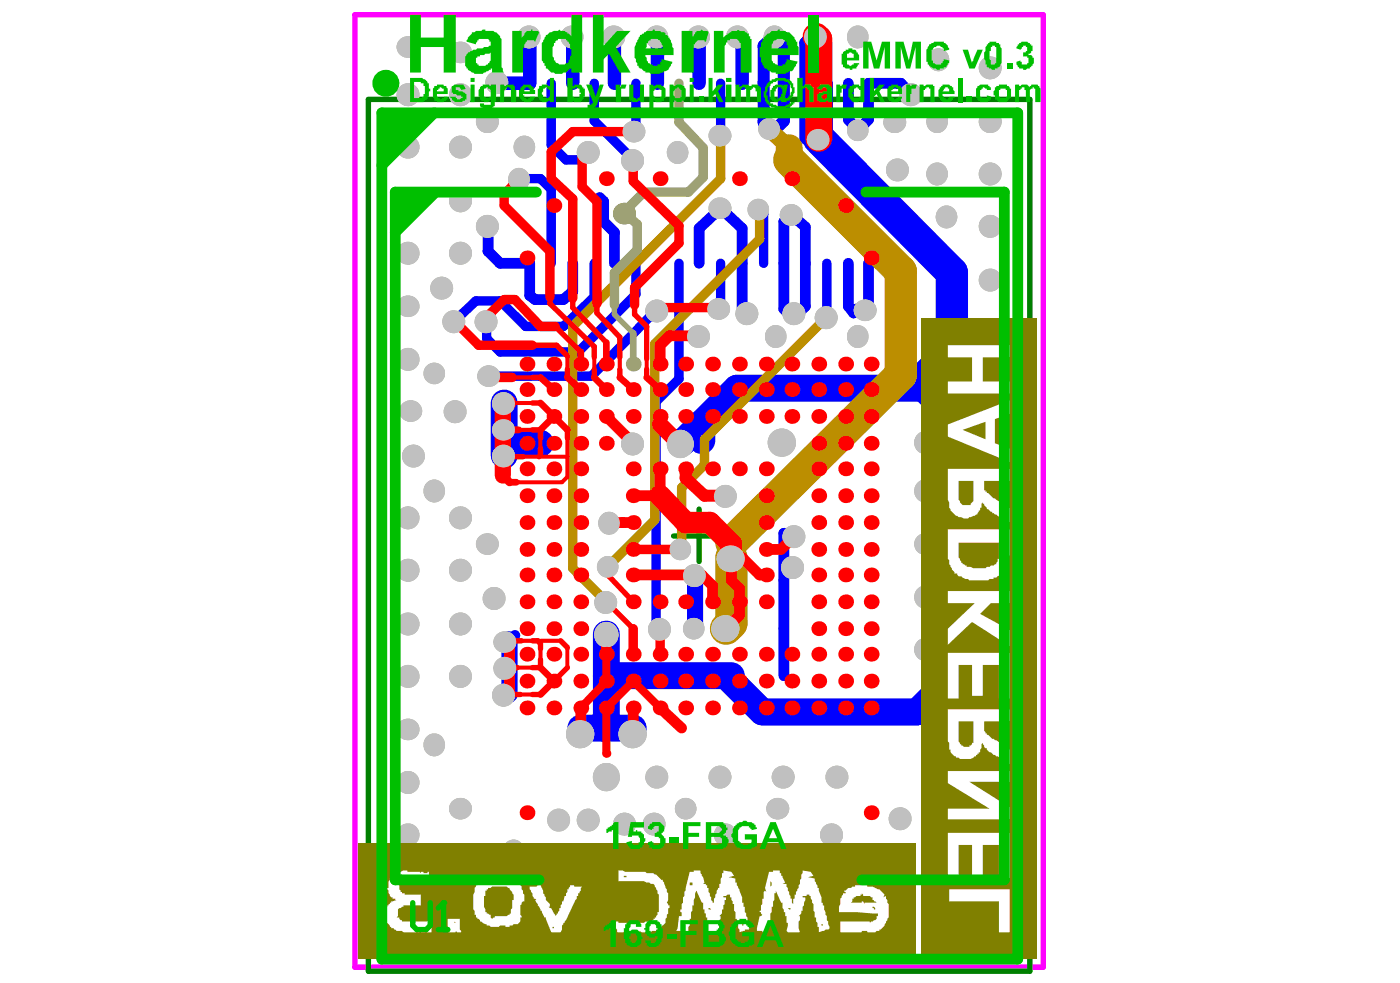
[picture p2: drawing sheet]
<svg xmlns="http://www.w3.org/2000/svg" width="285mm" height="200mm" viewBox="0 0 285 200" stroke-linecap="round" stroke-linejoin="round" font-family="sans-serif">
<path d="M72.3 3h140.1v193.8h-140.1zM77.7 23h129.5v172.2h-129.5z" fill="none" stroke="#f0f" stroke-width="1.1"/>
<path d="M75 20.2h134.7v177.4h-134.7zM137.1 109.1h10.7M142.3 103.6v10.7" fill="none" stroke="#008000" stroke-width="1.1"/>
<path d="M103.2 130.1h.3l.2 .3v10.9" fill="none" stroke="#00f" stroke-width="3.3"/>
<path d="M99.4 45.9v5.2l2.4 2.5h6.1M116.6 59.3l-1.9 1.7M122.1 40.2l.8 .8v4.1l2.2 2.2v6.3M107.9 60.1l1 .9M104.8 129.3l-1.1 1.1" fill="none" stroke="#00f" stroke-width="2.2"/>
<path d="M102.7 82v10.7M123.5 129v8.5M118.3 148.2h10.6M123.5 147.6l-.6 .6" fill="none" stroke="#00f" stroke-width="5.5"/>
<path d="M121 16.9v7.7l7.9 7.9M129.5 16.9v9.6M105.7 36.4h4.3M119.9 30.9l-1.6 1.6h-3.1M129.5 59.9l-11.8 11.7M92.5 65.3l4.4-4.1h4.9l5.2 5.2M99.1 65.3v3.6l2.7 2.7M121 60.4l-6.3 6" fill="none" stroke="#00f" stroke-width="1.9"/>
<path d="M101.3 16.7l.3 .2h6.3" fill="none" stroke="#00f" stroke-width="2.7"/>
<path d="M131.1 39.1l-3.8 3.8v.6" fill="none" stroke="#9ea175" stroke-width="1.9"/>
<circle cx="116.6" cy="7.4" r="1.37" fill="#00f"/>
<path d="M141.5 116.7v.3M141.5 127.7l-.3 .2" fill="none" stroke="#00f" stroke-width="3.3"/>
<path d="M138.8 89.9v.3" fill="none" stroke="#00f" stroke-width="5.5"/>
<circle cx="138.8" cy="89.9" r="2.74" fill="#00f"/>
<path d="M142.9 89.7v-3.6l-3.8 3.8h-.3" fill="none" stroke="#00f" stroke-width="5.5"/>
<path d="M142.3 53.6v-7.1l4.4-4.1 4.4 4.1v7.1M151.1 62.6l1.1 1.1M159.6 108.5v9.6M159.6 127.9v9.6" fill="none" stroke="#00f" stroke-width="2.2"/>
<path d="M138.2 16.9v8l5 5.2M143.2 36.1l-3 3" fill="none" stroke="#9ea175" stroke-width="1.9"/>
<path d="M146.7 16.9v10.4" fill="none" stroke="#00f" stroke-width="1.9"/>
<path d="M150.3 7.4l.8 .8" fill="none" stroke="#00f" stroke-width="2.7"/>
<circle cx="159.6" cy="108.5" r="1.09" fill="#00f"/>
<path d="M166.2 6.6l2.1 2.1v8.2M172.7 16.9v7.4l1.9 2.2M183.4 16.9l2.2 2.2M107.9 53.6v6.5M116.6 53.6v5.7M151.1 53.6v9M172.7 53.6v8.7l1.1 1.4 .6-.8M108.9 61h5.8M161.8 64.5l2.2-2.2v-16.1l-2.8-2.5-1.6 1.4v17.8l1.9 1.9M159.6 118.1v9.8" fill="none" stroke="#00f" stroke-width="2.2"/>
<path d="M159.6 7.7v16.9l-1.7 1.6M166.2 6.6l-2.2 2.1v19.5M168.3 16.9v11.3" fill="none" stroke="#00f" stroke-width="2.5"/>
<path d="M107.9 7.4v9.5M116.6 7.4v9.5M125.1 7.4v9.5M142.3 7.4v9.5M151.1 8.2v8.7" fill="none" stroke="#00f" stroke-width="2.7"/>
<path d="M150 79l-7.1 7.1M194.4 70.8v66.4l-7.7 7.7M194.4 78.7l-.3 .3h-6l6.3 6.6M103.2 90.2h6.8M123.5 137.5v10.1" fill="none" stroke="#00f" stroke-width="5.5"/>
<path d="M112.2 16.9v12.6l3 3M110 36.4l2.2 2.1v15.1M121 53.6v6.8M129.5 53.6v6.3M138.2 53.6v23.5M146.7 53.6v9M168.3 53.6v10.9M101.8 71.6h15.9M107 66.4h7.7M133.6 63.1l-13.2 13.4h-20.8M133.6 127.1l.8 .8" fill="none" stroke="#00f" stroke-width="1.9"/>
<path d="M141.5 117v10.7" fill="none" stroke="#00f" stroke-width="3.3"/>
<path d="M131.1 39.1h9.1M143.2 30.1v6" fill="none" stroke="#9ea175" stroke-width="1.9"/>
<path d="M193.8 55.5v15.8l-6.8 6.9" fill="none" stroke="#00f" stroke-width="6.6"/>
<circle cx="133.9" cy="7.4" r="1.37" fill="#00f"/>
<path d="M183.4 16.9h-6.6v7.4l-2.2 2.2M176.8 53.6v9.3h-2.4" fill="none" stroke="#00f" stroke-width="2.2"/>
<path d="M154.7 42.6l.8 .9v10.1M138.2 77.1l-4.6 4.6v45.4" fill="none" stroke="#00f" stroke-width="1.9"/>
<path d="M157.4 7.7h-.3l-1.6 1.6v15.6l1.1 1.3h1.3" fill="none" stroke="#00f" stroke-width="2.5"/>
<path d="M133.9 7.4v9.5" fill="none" stroke="#00f" stroke-width="2.7"/>
<path d="M150 79h38.1M123.5 137.5h25.4M148.4 138l6.8 6.9h31.5" fill="none" stroke="#00f" stroke-width="5.5"/>
<path d="M166.7 28.2l27.1 27.3" fill="none" stroke="#00f" stroke-width="6.6"/>
<path d="M125.5 41.9a2.24 2.24 0 0 1 3.4 .1 2.24 2.24 0 0 1-.6 3.4 2.24 2.24 0 0 1-2.9-.5 2.24 2.24 0 0 1 .1-3z" fill="#9ea175"/>
<g fill="#c0c0c0">
<path d="M101.1 129.1a2.24 2.24 0 0 1 3.4 .1 2.24 2.24 0 0 1-.5 3.3 2.24 2.24 0 0 1-3-.4 2.24 2.24 0 0 1 .1-3z"/>
<path d="M156.1 5.9a2.27 2.27 0 0 1 3.7 .8 2.27 2.27 0 0 1-2.1 3.1 2.34 2.34 0 0 1-2.1-1.4 2.34 2.34 0 0 1 .5-2.5z"/>
<path d="M136.4 29.4a2.27 2.27 0 0 1 3.7 .8 2.27 2.27 0 0 1-2.1 3.1 2.34 2.34 0 0 1-2.1-1.4 2.34 2.34 0 0 1 .5-2.5z"/>
<path d="M104.1 34.8a2.27 2.27 0 0 1 3.7 .9 2.27 2.27 0 0 1-2.1 3.1 2.34 2.34 0 0 1-2.1-1.5 2.34 2.34 0 0 1 .5-2.5z"/>
<path d="M122.5 104.8a2.27 2.27 0 0 1 3.6 .9 2.27 2.27 0 0 1-2.1 3.1 2.34 2.34 0 0 1-2-1.5 2.34 2.34 0 0 1 .5-2.5z"/>
<path d="M86.9 149.9a2.27 2.27 0 0 1 3.6 .9 2.27 2.27 0 0 1-2.1 3.1 2.34 2.34 0 0 1-2-1.5 2.34 2.34 0 0 1 .5-2.5z"/>
<path d="M82 82.1a2.24 2.24 0 0 1 3.4 .1 2.24 2.24 0 0 1-.6 3.3 2.24 2.24 0 0 1-2.9-.4 2.24 2.24 0 0 1 .1-3z"/>
<path d="M145.4 126.2a2.8 2.8 0 0 1 4.2-.3 2.8 2.8 0 0 1-.1 4.2 2.81 2.81 0 0 1-3.8-.2 2.81 2.81 0 0 1-.3-3.7z"/>
<path d="M127.4 25.2a2.24 2.24 0 0 1 3.4 .1 2.24 2.24 0 0 1-.6 3.4 2.24 2.24 0 0 1-2.9-.5 2.24 2.24 0 0 1 .1-3z"/>
<path d="M144.9 26.1a2.24 2.24 0 0 1 3.4 .1 2.24 2.24 0 0 1-.5 3.3 2.24 2.24 0 0 1-3-.5 2.24 2.24 0 0 1 .1-2.9z"/>
<path d="M144.9 40.8a2.24 2.24 0 0 1 3.4 .1 2.24 2.24 0 0 1-.5 3.4 2.24 2.24 0 0 1-3-.5 2.24 2.24 0 0 1 .1-3z"/>
<path d="M105.2 28.3a2.27 2.27 0 0 1 3.6 .9 2.27 2.27 0 0 1-2 3.1 2.34 2.34 0 0 1-2.1-1.5 2.34 2.34 0 0 1 .5-2.5z"/>
<path d="M81.4 60.8a2.24 2.24 0 0 1 3.4 .1 2.24 2.24 0 0 1-.5 3.3 2.24 2.24 0 0 1-3-.5 2.24 2.24 0 0 1 .1-2.9z"/>
<path d="M81.4 146.9a2.24 2.24 0 0 1 3.4 .1 2.24 2.24 0 0 1-.5 3.3 2.24 2.24 0 0 1-3-.5 2.24 2.24 0 0 1 .1-2.9z"/>
<path d="M81.4 179.1a2.24 2.24 0 0 1 3.4 .1 2.24 2.24 0 0 1-.5 3.4 2.24 2.24 0 0 1-3-.5 2.24 2.24 0 0 1 .1-3z"/>
<path d="M92.1 163a2.24 2.24 0 0 1 3.4 .1 2.24 2.24 0 0 1-.6 3.3 2.24 2.24 0 0 1-2.9-.4 2.24 2.24 0 0 1 .1-3z"/>
<path d="M103 181.1a2.27 2.27 0 0 1 3.7 .9 2.27 2.27 0 0 1-2.1 3.1 2.34 2.34 0 0 1-2.1-1.5 2.34 2.34 0 0 1 .5-2.5z"/>
<path d="M103 171.5a2.27 2.27 0 0 1 3.7 .9 2.27 2.27 0 0 1-2.1 3.1 2.34 2.34 0 0 1-2.1-1.5 2.34 2.34 0 0 1 .5-2.5z"/>
<path d="M200 163a2.24 2.24 0 0 1 3.3 .1 2.24 2.24 0 0 1-.5 3.3 2.24 2.24 0 0 1-2.9-.4 2.24 2.24 0 0 1 .1-3z"/>
<path d="M189.2 168.2a2.27 2.27 0 0 1 3.7 .9 2.27 2.27 0 0 1-2.1 3.1 2.34 2.34 0 0 1-2.1-1.5 2.34 2.34 0 0 1 .5-2.5z"/>
<path d="M189.2 157.6a2.27 2.27 0 0 1 3.7 .8 2.27 2.27 0 0 1-2.1 3.1 2.34 2.34 0 0 1-2.1-1.4 2.34 2.34 0 0 1 .5-2.5z"/>
<path d="M156.7 163a2.24 2.24 0 0 1 3.4 .1 2.24 2.24 0 0 1-.6 3.3 2.24 2.24 0 0 1-2.9-.4 2.24 2.24 0 0 1 .1-3z"/>
<path d="M200 76.9a2.24 2.24 0 0 1 3.3 .1 2.24 2.24 0 0 1-.5 3.3 2.24 2.24 0 0 1-2.9-.4 2.24 2.24 0 0 1 .1-3z"/>
<path d="M200 109.2a2.24 2.24 0 0 1 3.3 .1 2.24 2.24 0 0 1-.5 3.3 2.24 2.24 0 0 1-2.9-.5 2.24 2.24 0 0 1 .1-2.9z"/>
<path d="M186.8 119.9a2.27 2.27 0 0 1 3.6 .8 2.27 2.27 0 0 1-2.1 3.1 2.34 2.34 0 0 1-2-1.5 2.34 2.34 0 0 1 .5-2.4z"/>
<path d="M186.8 130.5a2.27 2.27 0 0 1 3.6 .9 2.27 2.27 0 0 1-2.1 3.1 2.34 2.34 0 0 1-2-1.5 2.34 2.34 0 0 1 .5-2.5z"/>
<path d="M189.2 33.8a2.27 2.27 0 0 1 3.7 .8 2.27 2.27 0 0 1-2.1 3.1 2.34 2.34 0 0 1-2.1-1.5 2.34 2.34 0 0 1 .5-2.4z"/>
<path d="M189.2 23.1a2.27 2.27 0 0 1 3.7 .9 2.27 2.27 0 0 1-2.1 3.1 2.34 2.34 0 0 1-2.1-1.5 2.34 2.34 0 0 1 .5-2.5z"/>
<path d="M189.5 10.5a2.27 2.27 0 0 1 3.7 .9 2.27 2.27 0 0 1-2.1 3.1 2.34 2.34 0 0 1-2.1-1.5 2.34 2.34 0 0 1 .5-2.5z"/>
<path d="M180.5 23.3a2.24 2.24 0 0 1 3.4 .1 2.24 2.24 0 0 1-.6 3.4 2.24 2.24 0 0 1-2.9-.5 2.24 2.24 0 0 1 .1-3z"/>
<path d="M86.9 98.3a2.27 2.27 0 0 1 3.6 .8 2.27 2.27 0 0 1-2.1 3.1 2.34 2.34 0 0 1-2-1.5 2.34 2.34 0 0 1 .5-2.4z"/>
<path d="M159.4 42.2a2.24 2.24 0 0 1 3.4 .1 2.24 2.24 0 0 1-.5 3.3 2.24 2.24 0 0 1-3-.4 2.24 2.24 0 0 1 .1-3z"/>
<path d="M144.7 61.3a2.24 2.24 0 0 1 3.3 .1 2.24 2.24 0 0 1-.5 3.4 2.24 2.24 0 0 1-2.9-.5 2.24 2.24 0 0 1 .1-3z"/>
<path d="M100.9 85.9a2.24 2.24 0 0 1 3.3 .1 2.24 2.24 0 0 1-.5 3.4 2.24 2.24 0 0 1-2.9-.5 2.24 2.24 0 0 1 .1-3z"/>
<path d="M173.1 5.9a2.27 2.27 0 0 1 3.6 .8 2.27 2.27 0 0 1-2.1 3.1 2.34 2.34 0 0 1-2-1.4 2.34 2.34 0 0 1 .5-2.5z"/>
<path d="M92.1 9.1a2.24 2.24 0 0 1 3.4 .1 2.24 2.24 0 0 1-.6 3.4 2.24 2.24 0 0 1-2.9-.5 2.24 2.24 0 0 1 .1-3z"/>
<path d="M81.4 8a2.24 2.24 0 0 1 3.4 .1 2.24 2.24 0 0 1-.5 3.4 2.24 2.24 0 0 1-3-.5 2.24 2.24 0 0 1 .1-3z"/>
<path d="M191.2 42.5a2.27 2.27 0 0 1 3.6 .9 2.27 2.27 0 0 1-2.1 3.1 2.34 2.34 0 0 1-2-1.5 2.34 2.34 0 0 1 .5-2.5z"/>
<path d="M97.6 109.2a2.24 2.24 0 0 1 3.4 .1 2.24 2.24 0 0 1-.6 3.3 2.24 2.24 0 0 1-2.9-.5 2.24 2.24 0 0 1 .1-2.9z"/>
<path d="M156.4 66.8a2.27 2.27 0 0 1 3.6 .9 2.27 2.27 0 0 1-2.1 3.1 2.34 2.34 0 0 1-2-1.5 2.34 2.34 0 0 1 .5-2.5z"/>
<path d="M146.5 112a2.8 2.8 0 0 1 4.2-.3 2.8 2.8 0 0 1-.1 4.1 2.81 2.81 0 0 1-3.8-.1 2.81 2.81 0 0 1-.3-3.7z"/>
<path d="M174.5 61.6a2.24 2.24 0 0 1 3.4 .1 2.24 2.24 0 0 1-.6 3.3 2.24 2.24 0 0 1-2.9-.4 2.24 2.24 0 0 1 .1-3z"/>
<path d="M173.1 66.8a2.27 2.27 0 0 1 3.6 .9 2.27 2.27 0 0 1-2.1 3.1 2.34 2.34 0 0 1-2-1.5 2.34 2.34 0 0 1 .5-2.5z"/>
<path d="M97.9 75a2.24 2.24 0 0 1 3.3 .1 2.24 2.24 0 0 1-.5 3.3 2.24 2.24 0 0 1-3-.4 2.24 2.24 0 0 1 .2-3z"/>
<path d="M121.9 127.1a2.51 2.51 0 0 1 3.4 .4 2.51 2.51 0 0 1 0 3.3 2.51 2.51 0 0 1-3.4 .4 2.69 2.69 0 0 1 0-4.1z"/>
<path d="M121.7 155.9a2.79 2.79 0 0 1 3.8 .4 2.79 2.79 0 0 1 0 3.7 2.79 2.79 0 0 1-3.8 .4 2.96 2.96 0 0 1 0-4.5z"/>
<path d="M186.8 98.3a2.27 2.27 0 0 1 3.6 .8 2.27 2.27 0 0 1-2.1 3.1 2.34 2.34 0 0 1-2-1.5 2.34 2.34 0 0 1 .5-2.4z"/>
<path d="M186.8 88.4a2.27 2.27 0 0 1 3.6 .9 2.27 2.27 0 0 1-2.1 3.1 2.34 2.34 0 0 1-2-1.5 2.34 2.34 0 0 1 .5-2.5z"/>
<path d="M136.8 88.1a2.79 2.79 0 0 1 3.7 .4 2.79 2.79 0 0 1 0 3.7 2.79 2.79 0 0 1-3.7 .4 2.96 2.96 0 0 1 0-4.5z"/>
<path d="M164.9 26.9a2.24 2.24 0 0 1 3.4 .1 2.24 2.24 0 0 1-.6 3.3 2.24 2.24 0 0 1-2.9-.5 2.24 2.24 0 0 1 .1-2.9z"/>
<circle cx="92.4" cy="65.5" r="2.33"/>
<circle cx="99" cy="65.5" r="2.33"/>
<circle cx="102.5" cy="92.8" r="2.33"/>
<circle cx="102.5" cy="141.5" r="2.33"/>
<circle cx="102.8" cy="136" r="2.33"/>
<circle cx="166" cy="7.5" r="2.33"/>
<circle cx="119.8" cy="31" r="2.33"/>
<circle cx="113.7" cy="166.9" r="2.33"/>
<circle cx="127.2" cy="167.7" r="2.33"/>
<circle cx="92.7" cy="83.8" r="2.33"/>
<circle cx="133.7" cy="63.3" r="2.33"/>
<circle cx="128.8" cy="32.7" r="2.33"/>
<circle cx="123.7" cy="115.4" r="2.19"/>
<circle cx="133.2" cy="167.7" r="2.33"/>
<circle cx="119.8" cy="166.9" r="2.33"/>
<circle cx="128.8" cy="90.3" r="2.33"/>
<circle cx="159.5" cy="158.1" r="2.33"/>
<circle cx="123.3" cy="122.6" r="2.33"/>
<circle cx="134.3" cy="128.1" r="2.33"/>
<circle cx="154.4" cy="42.6" r="2.19"/>
<circle cx="161.6" cy="63.8" r="2.33"/>
<circle cx="156.6" cy="26.2" r="2.19"/>
<circle cx="174.6" cy="26.5" r="2.19"/>
<circle cx="152.1" cy="63.8" r="2.33"/>
<circle cx="83.1" cy="19.3" r="2.33"/>
<circle cx="83.1" cy="29.9" r="2.33"/>
<circle cx="83.1" cy="40.9" r="2.33"/>
<circle cx="83.1" cy="73.1" r="2.33"/>
<circle cx="83.1" cy="51.5" r="2.33"/>
<circle cx="83.1" cy="116" r="2.33"/>
<circle cx="83.1" cy="105.4" r="2.33"/>
<circle cx="84.2" cy="92.8" r="2.33"/>
<circle cx="83.1" cy="137.6" r="2.33"/>
<circle cx="83.1" cy="127" r="2.33"/>
<circle cx="83.1" cy="169.9" r="2.33"/>
<circle cx="83.1" cy="159.2" r="2.33"/>
<circle cx="93.8" cy="188.2" r="2.33"/>
<circle cx="93.8" cy="175.4" r="2.33"/>
<circle cx="201.6" cy="186" r="2.33"/>
<circle cx="201.6" cy="175.4" r="2.33"/>
<circle cx="190.8" cy="180.7" r="2.19"/>
<circle cx="180" cy="188.2" r="2.33"/>
<circle cx="180" cy="175.4" r="2.33"/>
<circle cx="169.3" cy="183.6" r="2.33"/>
<circle cx="169.3" cy="169.9" r="2.33"/>
<circle cx="158.4" cy="188.2" r="2.33"/>
<circle cx="158.4" cy="175.4" r="2.33"/>
<circle cx="147.7" cy="169.9" r="2.33"/>
<circle cx="143.3" cy="188.2" r="2.33"/>
<circle cx="137" cy="175.4" r="2.33"/>
<circle cx="139.6" cy="164.6" r="2.19"/>
<circle cx="128.2" cy="188.2" r="2.33"/>
<circle cx="126.1" cy="175.4" r="2.33"/>
<circle cx="114.3" cy="188.2" r="2.33"/>
<circle cx="201.6" cy="35.4" r="2.33"/>
<circle cx="201.6" cy="24.7" r="2.33"/>
<circle cx="201.6" cy="13.8" r="2.33"/>
<circle cx="201.6" cy="67.7" r="2.33"/>
<circle cx="201.6" cy="57" r="2.33"/>
<circle cx="201.6" cy="46.1" r="2.33"/>
<circle cx="201.6" cy="99.9" r="2.33"/>
<circle cx="201.6" cy="89.2" r="2.33"/>
<circle cx="201.6" cy="132.2" r="2.33"/>
<circle cx="201.6" cy="121.5" r="2.33"/>
<circle cx="201.6" cy="143.1" r="2.33"/>
<circle cx="201.6" cy="153.8" r="2.33"/>
<circle cx="185.5" cy="19.3" r="2.33"/>
<circle cx="93.8" cy="137.6" r="2.33"/>
<circle cx="93.8" cy="127" r="2.33"/>
<circle cx="93.8" cy="105.4" r="2.33"/>
<circle cx="88.4" cy="76" r="2.19"/>
<circle cx="89.9" cy="58.6" r="2.33"/>
<circle cx="93.8" cy="51.5" r="2.33"/>
<circle cx="93.8" cy="40.9" r="2.33"/>
<circle cx="93.8" cy="29.9" r="2.33"/>
<circle cx="93.8" cy="19.3" r="2.33"/>
<circle cx="101.1" cy="16.8" r="2.33"/>
<circle cx="99.2" cy="24.7" r="2.33"/>
<circle cx="182.7" cy="34.6" r="2.33"/>
<circle cx="99.2" cy="46.1" r="2.33"/>
<circle cx="141.4" cy="117.1" r="2.33"/>
<circle cx="161.4" cy="115.5" r="2.33"/>
<circle cx="100.6" cy="121.8" r="2.33"/>
<circle cx="183.3" cy="166.6" r="2.33"/>
<circle cx="170.4" cy="158.1" r="2.33"/>
<circle cx="142.2" cy="68.5" r="2.33"/>
<circle cx="107.7" cy="7.5" r="2.33"/>
<circle cx="125" cy="7.5" r="2.33"/>
<circle cx="142.2" cy="7.5" r="2.33"/>
<circle cx="150.1" cy="7.5" r="2.33"/>
<circle cx="116.5" cy="7.5" r="2.33"/>
<circle cx="133.7" cy="7.5" r="2.33"/>
<circle cx="93.8" cy="116" r="2.33"/>
<circle cx="141.3" cy="127.9" r="2.19"/>
<circle cx="138.5" cy="111.8" r="2.19"/>
<circle cx="168.2" cy="64.6" r="2.33"/>
<circle cx="102.5" cy="82.1" r="2.33"/>
<circle cx="128.8" cy="149.4" r="2.87"/>
<circle cx="146.6" cy="158.1" r="2.33"/>
<circle cx="133.7" cy="158.1" r="2.33"/>
<circle cx="118.1" cy="149.4" r="2.87"/>
<circle cx="188.3" cy="110.7" r="2.19"/>
<circle cx="159.2" cy="90.1" r="2.87"/>
<circle cx="161.6" cy="109.2" r="2.33"/>
<circle cx="147.7" cy="101" r="2.33"/>
</g>
<path d="M160.7 32.5l22.7 22.7v21.1l-34.5 34.1M148.9 113.4v13.4l-1.1 1.1" fill="none" stroke="#bc8e00" stroke-width="6.6"/>
<path d="M146.7 27.3v9.1l-30.1 30v49.2l6.9 6.9M154.7 42.6v6.1l-21.4 21.3v35.8l-9.3 9.3M168.6 64.2l-25.2 25.2v5.2l-4.6 4.6v12.6" fill="none" stroke="#bc8e00" stroke-width="1.9"/>
<path d="M160.7 30.1v2.4" fill="none" stroke="#bc8e00" stroke-width="5.5"/>
<path d="M156.6 26.2l4.1 3.9" fill="none" stroke="#bc8e00" stroke-width="3.3"/>
<path d="M125.5 41.9a2.24 2.24 0 0 1 3.4 .1 2.24 2.24 0 0 1-.6 3.4 2.24 2.24 0 0 1-2.9-.5 2.24 2.24 0 0 1 .1-3z" fill="#9ea175"/>
<g fill="#c0c0c0">
<path d="M101.1 129.1a2.24 2.24 0 0 1 3.4 .1 2.24 2.24 0 0 1-.5 3.3 2.24 2.24 0 0 1-3-.4 2.24 2.24 0 0 1 .1-3z"/>
<path d="M156.1 5.9a2.27 2.27 0 0 1 3.7 .8 2.27 2.27 0 0 1-2.1 3.1 2.34 2.34 0 0 1-2.1-1.4 2.34 2.34 0 0 1 .5-2.5z"/>
<path d="M136.4 29.4a2.27 2.27 0 0 1 3.7 .8 2.27 2.27 0 0 1-2.1 3.1 2.34 2.34 0 0 1-2.1-1.4 2.34 2.34 0 0 1 .5-2.5z"/>
<path d="M104.1 34.8a2.27 2.27 0 0 1 3.7 .9 2.27 2.27 0 0 1-2.1 3.1 2.34 2.34 0 0 1-2.1-1.5 2.34 2.34 0 0 1 .5-2.5z"/>
<path d="M122.5 104.8a2.27 2.27 0 0 1 3.6 .9 2.27 2.27 0 0 1-2.1 3.1 2.34 2.34 0 0 1-2-1.5 2.34 2.34 0 0 1 .5-2.5z"/>
<path d="M86.9 149.9a2.27 2.27 0 0 1 3.6 .9 2.27 2.27 0 0 1-2.1 3.1 2.34 2.34 0 0 1-2-1.5 2.34 2.34 0 0 1 .5-2.5z"/>
<path d="M82 82.1a2.24 2.24 0 0 1 3.4 .1 2.24 2.24 0 0 1-.6 3.3 2.24 2.24 0 0 1-2.9-.4 2.24 2.24 0 0 1 .1-3z"/>
<path d="M145.4 126.2a2.8 2.8 0 0 1 4.2-.3 2.8 2.8 0 0 1-.1 4.2 2.81 2.81 0 0 1-3.8-.2 2.81 2.81 0 0 1-.3-3.7z"/>
<path d="M127.4 25.2a2.24 2.24 0 0 1 3.4 .1 2.24 2.24 0 0 1-.6 3.4 2.24 2.24 0 0 1-2.9-.5 2.24 2.24 0 0 1 .1-3z"/>
<path d="M144.9 26.1a2.24 2.24 0 0 1 3.4 .1 2.24 2.24 0 0 1-.5 3.3 2.24 2.24 0 0 1-3-.5 2.24 2.24 0 0 1 .1-2.9z"/>
<path d="M144.9 40.8a2.24 2.24 0 0 1 3.4 .1 2.24 2.24 0 0 1-.5 3.4 2.24 2.24 0 0 1-3-.5 2.24 2.24 0 0 1 .1-3z"/>
<path d="M105.2 28.3a2.27 2.27 0 0 1 3.6 .9 2.27 2.27 0 0 1-2 3.1 2.34 2.34 0 0 1-2.1-1.5 2.34 2.34 0 0 1 .5-2.5z"/>
<path d="M81.4 60.8a2.24 2.24 0 0 1 3.4 .1 2.24 2.24 0 0 1-.5 3.3 2.24 2.24 0 0 1-3-.5 2.24 2.24 0 0 1 .1-2.9z"/>
<path d="M81.4 146.9a2.24 2.24 0 0 1 3.4 .1 2.24 2.24 0 0 1-.5 3.3 2.24 2.24 0 0 1-3-.5 2.24 2.24 0 0 1 .1-2.9z"/>
<path d="M81.4 179.1a2.24 2.24 0 0 1 3.4 .1 2.24 2.24 0 0 1-.5 3.4 2.24 2.24 0 0 1-3-.5 2.24 2.24 0 0 1 .1-3z"/>
<path d="M92.1 163a2.24 2.24 0 0 1 3.4 .1 2.24 2.24 0 0 1-.6 3.3 2.24 2.24 0 0 1-2.9-.4 2.24 2.24 0 0 1 .1-3z"/>
<path d="M103 181.1a2.27 2.27 0 0 1 3.7 .9 2.27 2.27 0 0 1-2.1 3.1 2.34 2.34 0 0 1-2.1-1.5 2.34 2.34 0 0 1 .5-2.5z"/>
<path d="M103 171.5a2.27 2.27 0 0 1 3.7 .9 2.27 2.27 0 0 1-2.1 3.1 2.34 2.34 0 0 1-2.1-1.5 2.34 2.34 0 0 1 .5-2.5z"/>
<path d="M200 163a2.24 2.24 0 0 1 3.3 .1 2.24 2.24 0 0 1-.5 3.3 2.24 2.24 0 0 1-2.9-.4 2.24 2.24 0 0 1 .1-3z"/>
<path d="M189.2 168.2a2.27 2.27 0 0 1 3.7 .9 2.27 2.27 0 0 1-2.1 3.1 2.34 2.34 0 0 1-2.1-1.5 2.34 2.34 0 0 1 .5-2.5z"/>
<path d="M189.2 157.6a2.27 2.27 0 0 1 3.7 .8 2.27 2.27 0 0 1-2.1 3.1 2.34 2.34 0 0 1-2.1-1.4 2.34 2.34 0 0 1 .5-2.5z"/>
<path d="M156.7 163a2.24 2.24 0 0 1 3.4 .1 2.24 2.24 0 0 1-.6 3.3 2.24 2.24 0 0 1-2.9-.4 2.24 2.24 0 0 1 .1-3z"/>
<path d="M200 76.9a2.24 2.24 0 0 1 3.3 .1 2.24 2.24 0 0 1-.5 3.3 2.24 2.24 0 0 1-2.9-.4 2.24 2.24 0 0 1 .1-3z"/>
<path d="M200 109.2a2.24 2.24 0 0 1 3.3 .1 2.24 2.24 0 0 1-.5 3.3 2.24 2.24 0 0 1-2.9-.5 2.24 2.24 0 0 1 .1-2.9z"/>
<path d="M186.8 119.9a2.27 2.27 0 0 1 3.6 .8 2.27 2.27 0 0 1-2.1 3.1 2.34 2.34 0 0 1-2-1.5 2.34 2.34 0 0 1 .5-2.4z"/>
<path d="M186.8 130.5a2.27 2.27 0 0 1 3.6 .9 2.27 2.27 0 0 1-2.1 3.1 2.34 2.34 0 0 1-2-1.5 2.34 2.34 0 0 1 .5-2.5z"/>
<path d="M189.2 33.8a2.27 2.27 0 0 1 3.7 .8 2.27 2.27 0 0 1-2.1 3.1 2.34 2.34 0 0 1-2.1-1.5 2.34 2.34 0 0 1 .5-2.4z"/>
<path d="M189.2 23.1a2.27 2.27 0 0 1 3.7 .9 2.27 2.27 0 0 1-2.1 3.1 2.34 2.34 0 0 1-2.1-1.5 2.34 2.34 0 0 1 .5-2.5z"/>
<path d="M189.5 10.5a2.27 2.27 0 0 1 3.7 .9 2.27 2.27 0 0 1-2.1 3.1 2.34 2.34 0 0 1-2.1-1.5 2.34 2.34 0 0 1 .5-2.5z"/>
<path d="M180.5 23.3a2.24 2.24 0 0 1 3.4 .1 2.24 2.24 0 0 1-.6 3.4 2.24 2.24 0 0 1-2.9-.5 2.24 2.24 0 0 1 .1-3z"/>
<path d="M86.9 98.3a2.27 2.27 0 0 1 3.6 .8 2.27 2.27 0 0 1-2.1 3.1 2.34 2.34 0 0 1-2-1.5 2.34 2.34 0 0 1 .5-2.4z"/>
<path d="M159.4 42.2a2.24 2.24 0 0 1 3.4 .1 2.24 2.24 0 0 1-.5 3.3 2.24 2.24 0 0 1-3-.4 2.24 2.24 0 0 1 .1-3z"/>
<path d="M144.7 61.3a2.24 2.24 0 0 1 3.3 .1 2.24 2.24 0 0 1-.5 3.4 2.24 2.24 0 0 1-2.9-.5 2.24 2.24 0 0 1 .1-3z"/>
<path d="M100.9 85.9a2.24 2.24 0 0 1 3.3 .1 2.24 2.24 0 0 1-.5 3.4 2.24 2.24 0 0 1-2.9-.5 2.24 2.24 0 0 1 .1-3z"/>
<path d="M173.1 5.9a2.27 2.27 0 0 1 3.6 .8 2.27 2.27 0 0 1-2.1 3.1 2.34 2.34 0 0 1-2-1.4 2.34 2.34 0 0 1 .5-2.5z"/>
<path d="M92.1 9.1a2.24 2.24 0 0 1 3.4 .1 2.24 2.24 0 0 1-.6 3.4 2.24 2.24 0 0 1-2.9-.5 2.24 2.24 0 0 1 .1-3z"/>
<path d="M81.4 8a2.24 2.24 0 0 1 3.4 .1 2.24 2.24 0 0 1-.5 3.4 2.24 2.24 0 0 1-3-.5 2.24 2.24 0 0 1 .1-3z"/>
<path d="M191.2 42.5a2.27 2.27 0 0 1 3.6 .9 2.27 2.27 0 0 1-2.1 3.1 2.34 2.34 0 0 1-2-1.5 2.34 2.34 0 0 1 .5-2.5z"/>
<path d="M97.6 109.2a2.24 2.24 0 0 1 3.4 .1 2.24 2.24 0 0 1-.6 3.3 2.24 2.24 0 0 1-2.9-.5 2.24 2.24 0 0 1 .1-2.9z"/>
<path d="M156.4 66.8a2.27 2.27 0 0 1 3.6 .9 2.27 2.27 0 0 1-2.1 3.1 2.34 2.34 0 0 1-2-1.5 2.34 2.34 0 0 1 .5-2.5z"/>
<path d="M146.5 112a2.8 2.8 0 0 1 4.2-.3 2.8 2.8 0 0 1-.1 4.1 2.81 2.81 0 0 1-3.8-.1 2.81 2.81 0 0 1-.3-3.7z"/>
<path d="M174.5 61.6a2.24 2.24 0 0 1 3.4 .1 2.24 2.24 0 0 1-.6 3.3 2.24 2.24 0 0 1-2.9-.4 2.24 2.24 0 0 1 .1-3z"/>
<path d="M173.1 66.8a2.27 2.27 0 0 1 3.6 .9 2.27 2.27 0 0 1-2.1 3.1 2.34 2.34 0 0 1-2-1.5 2.34 2.34 0 0 1 .5-2.5z"/>
<path d="M97.9 75a2.24 2.24 0 0 1 3.3 .1 2.24 2.24 0 0 1-.5 3.3 2.24 2.24 0 0 1-3-.4 2.24 2.24 0 0 1 .2-3z"/>
<path d="M121.9 127.1a2.51 2.51 0 0 1 3.4 .4 2.51 2.51 0 0 1 0 3.3 2.51 2.51 0 0 1-3.4 .4 2.69 2.69 0 0 1 0-4.1z"/>
<path d="M121.7 155.9a2.79 2.79 0 0 1 3.8 .4 2.79 2.79 0 0 1 0 3.7 2.79 2.79 0 0 1-3.8 .4 2.96 2.96 0 0 1 0-4.5z"/>
<path d="M186.8 98.3a2.27 2.27 0 0 1 3.6 .8 2.27 2.27 0 0 1-2.1 3.1 2.34 2.34 0 0 1-2-1.5 2.34 2.34 0 0 1 .5-2.4z"/>
<path d="M186.8 88.4a2.27 2.27 0 0 1 3.6 .9 2.27 2.27 0 0 1-2.1 3.1 2.34 2.34 0 0 1-2-1.5 2.34 2.34 0 0 1 .5-2.5z"/>
<path d="M136.8 88.1a2.79 2.79 0 0 1 3.7 .4 2.79 2.79 0 0 1 0 3.7 2.79 2.79 0 0 1-3.7 .4 2.96 2.96 0 0 1 0-4.5z"/>
<path d="M164.9 26.9a2.24 2.24 0 0 1 3.4 .1 2.24 2.24 0 0 1-.6 3.3 2.24 2.24 0 0 1-2.9-.5 2.24 2.24 0 0 1 .1-2.9z"/>
<circle cx="92.4" cy="65.5" r="2.33"/>
<circle cx="99" cy="65.5" r="2.33"/>
<circle cx="102.5" cy="92.8" r="2.33"/>
<circle cx="102.5" cy="141.5" r="2.33"/>
<circle cx="102.8" cy="136" r="2.33"/>
<circle cx="166" cy="7.5" r="2.33"/>
<circle cx="119.8" cy="31" r="2.33"/>
<circle cx="113.7" cy="166.9" r="2.33"/>
<circle cx="127.2" cy="167.7" r="2.33"/>
<circle cx="92.7" cy="83.8" r="2.33"/>
<circle cx="133.7" cy="63.3" r="2.33"/>
<circle cx="128.8" cy="32.7" r="2.33"/>
<circle cx="123.7" cy="115.4" r="2.19"/>
<circle cx="133.2" cy="167.7" r="2.33"/>
<circle cx="119.8" cy="166.9" r="2.33"/>
<circle cx="128.8" cy="90.3" r="2.33"/>
<circle cx="159.5" cy="158.1" r="2.33"/>
<circle cx="123.3" cy="122.6" r="2.33"/>
<circle cx="134.3" cy="128.1" r="2.33"/>
<circle cx="154.4" cy="42.6" r="2.19"/>
<circle cx="161.6" cy="63.8" r="2.33"/>
<circle cx="156.6" cy="26.2" r="2.19"/>
<circle cx="174.6" cy="26.5" r="2.19"/>
<circle cx="152.1" cy="63.8" r="2.33"/>
<circle cx="83.1" cy="19.3" r="2.33"/>
<circle cx="83.1" cy="29.9" r="2.33"/>
<circle cx="83.1" cy="40.9" r="2.33"/>
<circle cx="83.1" cy="73.1" r="2.33"/>
<circle cx="83.1" cy="51.5" r="2.33"/>
<circle cx="83.1" cy="116" r="2.33"/>
<circle cx="83.1" cy="105.4" r="2.33"/>
<circle cx="84.2" cy="92.8" r="2.33"/>
<circle cx="83.1" cy="137.6" r="2.33"/>
<circle cx="83.1" cy="127" r="2.33"/>
<circle cx="83.1" cy="169.9" r="2.33"/>
<circle cx="83.1" cy="159.2" r="2.33"/>
<circle cx="93.8" cy="188.2" r="2.33"/>
<circle cx="93.8" cy="175.4" r="2.33"/>
<circle cx="201.6" cy="186" r="2.33"/>
<circle cx="201.6" cy="175.4" r="2.33"/>
<circle cx="190.8" cy="180.7" r="2.19"/>
<circle cx="180" cy="188.2" r="2.33"/>
<circle cx="180" cy="175.4" r="2.33"/>
<circle cx="169.3" cy="183.6" r="2.33"/>
<circle cx="169.3" cy="169.9" r="2.33"/>
<circle cx="158.4" cy="188.2" r="2.33"/>
<circle cx="158.4" cy="175.4" r="2.33"/>
<circle cx="147.7" cy="169.9" r="2.33"/>
<circle cx="143.3" cy="188.2" r="2.33"/>
<circle cx="137" cy="175.4" r="2.33"/>
<circle cx="139.6" cy="164.6" r="2.19"/>
<circle cx="128.2" cy="188.2" r="2.33"/>
<circle cx="126.1" cy="175.4" r="2.33"/>
<circle cx="114.3" cy="188.2" r="2.33"/>
<circle cx="201.6" cy="35.4" r="2.33"/>
<circle cx="201.6" cy="24.7" r="2.33"/>
<circle cx="201.6" cy="13.8" r="2.33"/>
<circle cx="201.6" cy="67.7" r="2.33"/>
<circle cx="201.6" cy="57" r="2.33"/>
<circle cx="201.6" cy="46.1" r="2.33"/>
<circle cx="201.6" cy="99.9" r="2.33"/>
<circle cx="201.6" cy="89.2" r="2.33"/>
<circle cx="201.6" cy="132.2" r="2.33"/>
<circle cx="201.6" cy="121.5" r="2.33"/>
<circle cx="201.6" cy="143.1" r="2.33"/>
<circle cx="201.6" cy="153.8" r="2.33"/>
<circle cx="185.5" cy="19.3" r="2.33"/>
<circle cx="93.8" cy="137.6" r="2.33"/>
<circle cx="93.8" cy="127" r="2.33"/>
<circle cx="93.8" cy="105.4" r="2.33"/>
<circle cx="88.4" cy="76" r="2.19"/>
<circle cx="89.9" cy="58.6" r="2.33"/>
<circle cx="93.8" cy="51.5" r="2.33"/>
<circle cx="93.8" cy="40.9" r="2.33"/>
<circle cx="93.8" cy="29.9" r="2.33"/>
<circle cx="93.8" cy="19.3" r="2.33"/>
<circle cx="101.1" cy="16.8" r="2.33"/>
<circle cx="99.2" cy="24.7" r="2.33"/>
<circle cx="182.7" cy="34.6" r="2.33"/>
<circle cx="99.2" cy="46.1" r="2.33"/>
<circle cx="141.4" cy="117.1" r="2.33"/>
<circle cx="161.4" cy="115.5" r="2.33"/>
<circle cx="100.6" cy="121.8" r="2.33"/>
<circle cx="183.3" cy="166.6" r="2.33"/>
<circle cx="170.4" cy="158.1" r="2.33"/>
<circle cx="142.2" cy="68.5" r="2.33"/>
<circle cx="107.7" cy="7.5" r="2.33"/>
<circle cx="125" cy="7.5" r="2.33"/>
<circle cx="142.2" cy="7.5" r="2.33"/>
<circle cx="150.1" cy="7.5" r="2.33"/>
<circle cx="116.5" cy="7.5" r="2.33"/>
<circle cx="133.7" cy="7.5" r="2.33"/>
<circle cx="93.8" cy="116" r="2.33"/>
<circle cx="141.3" cy="127.9" r="2.19"/>
<circle cx="138.5" cy="111.8" r="2.19"/>
<circle cx="168.2" cy="64.6" r="2.33"/>
<circle cx="102.5" cy="82.1" r="2.33"/>
<circle cx="128.8" cy="149.4" r="2.87"/>
<circle cx="146.6" cy="158.1" r="2.33"/>
<circle cx="133.7" cy="158.1" r="2.33"/>
<circle cx="118.1" cy="149.4" r="2.87"/>
<circle cx="188.3" cy="110.7" r="2.19"/>
<circle cx="159.2" cy="90.1" r="2.87"/>
<circle cx="161.6" cy="109.2" r="2.33"/>
<circle cx="147.7" cy="101" r="2.33"/>
</g>
<path d="M103.7 135.9h1.4" fill="none" stroke="#f00" stroke-width="1.1"/>
<circle cx="105.1" cy="135.9" r=".55" fill="#f00"/>
<path d="M105.1 135.9h3.3" fill="none" stroke="#f00" stroke-width=".82"/>
<circle cx="108.4" cy="135.9" r=".41" fill="#f00"/>
<path d="M104.6 130.4h1.6M108.4 130.4h1.1l.5 .5v1.1M110 134.2v1.7h-1.6M103.5 141.3h2.4M108.4 141.3h1.6" fill="none" stroke="#f00" stroke-width="1.1"/>
<path d="M103.2 130.1h.3l.2 .3v10.9" fill="none" stroke="#f00" stroke-width="2.2"/>
<path d="M103.7 130.4h4.7M110 132v2.2M105.9 141.3h2.5" fill="none" stroke="#f00" stroke-width=".82"/>
<circle cx="108.4" cy="82" r=".41" fill="#f00"/>
<path d="M108.4 82h1.6" fill="none" stroke="#f00" stroke-width="1.1"/>
<path d="M110 89.1v2.2" fill="none" stroke="#f00" stroke-width=".82"/>
<circle cx="110" cy="89.1" r=".41" fill="#f00"/>
<path d="M110 87.5v1.6" fill="none" stroke="#f00" stroke-width="1.1"/>
<path d="M102.9 87.5h2.8" fill="none" stroke="#f00" stroke-width="1.4"/>
<path d="M105.7 87.5h2.7" fill="none" stroke="#f00" stroke-width=".82"/>
<circle cx="108.4" cy="87.5" r=".41" fill="#f00"/>
<path d="M108.4 76.8h1.6M102.9 92.9h3.6M108.4 87.5h1.6M110 91.3v1.4l-.2 .2" fill="none" stroke="#f00" stroke-width="1.1"/>
<path d="M104.3 76.8h4.1M103.5 82h4.9M106.5 92.9h3.3" fill="none" stroke="#f00" stroke-width=".82"/>
<path d="M102.4 96.8l1.3 1.3" fill="none" stroke="#f00" stroke-width="1.6"/>
<path d="M102.9 90.5v2.4M103.7 98.1h1.4" fill="none" stroke="#f00" stroke-width="1.4"/>
<path d="M103.5 82l-1.1 1.1v13.7" fill="none" stroke="#f00" stroke-width="3.3"/>
<path d="M105.7 36.4l-3 3.2v2.2M92.5 65.3l5 5h10.9M99.1 65.3h-.8l4.4-4.3h2.1l5.2 5.4" fill="none" stroke="#f00" stroke-width="1.9"/>
<circle cx="123.5" cy="153.3" r=".82" fill="#f00"/>
<path d="M128.9 148.7l.6 .5" fill="none" stroke="#f00" stroke-width="2.2"/>
<circle cx="123.5" cy="144.1" r=".55" fill="#f00"/>
<path d="M126.7 106.3h2.2M123.5 128.7v4.4" fill="none" stroke="#f00" stroke-width="2.2"/>
<path d="M123.5 133.1v5.5" fill="none" stroke="#f00" stroke-width="1.6"/>
<path d="M114.1 130.4l1.4 1.4M115.5 135.9l-2.7 2.7M123.5 122.5l5.4 5.4" fill="none" stroke="#f00" stroke-width="1.1"/>
<path d="M128.9 127.9v5.2" fill="none" stroke="#f00" stroke-width="1.9"/>
<path d="M115.5 131.8v4.1" fill="none" stroke="#f00" stroke-width=".82"/>
<circle cx="126.7" cy="106.3" r="1.09" fill="#f00"/>
<path d="M123.5 84.7l5.4 5.5M124 106.3h2.7M141.5 117h1.4M148.9 113.4h2.2l3.6 3.6M148.9 114v4.1l1.7 1.6M150.6 125.2l-2.8 2.7" fill="none" stroke="#f00" stroke-width="2.2"/>
<path d="M113.1 66.4l5.2 5.2M113.3 70.3l2.2 2.1M115.5 75.2v1.6M116.6 61v1.6l6.9 7.1M121 70.5v2.2M121 75.2v1.6M121.5 61.8v1.9l4.7 4.9v4.1M126.2 75.2v1.6M129.2 62.1v1.9l2.5 2.4v6.6M131.7 75.2v1.6M115.5 87.5v1.6M124 115.1v2.2" fill="none" stroke="#f00" stroke-width="1.1"/>
<path d="M115.5 72.4v2.8M121 72.7v2.5M126.2 72.7v2.5M131.7 73v2.2M115.5 89.1v7.9l-1.1 1.1" fill="none" stroke="#f00" stroke-width=".82"/>
<path d="M125.1 62.1v1.9l3.8 3.8" fill="none" stroke="#9ea175" stroke-width="1.1"/>
<path d="M118.3 71.6v2.5M123.5 69.7v4.4" fill="none" stroke="#f00" stroke-width="1.4"/>
<path d="M128.9 67.8v6.3" fill="none" stroke="#9ea175" stroke-width="1.4"/>
<path d="M116.6 26.8h12.6M118.5 38l3 3M119.9 30.9l-1.4 1.4M129.2 58.5v3.6" fill="none" stroke="#f00" stroke-width="1.9"/>
<path d="M127.3 43.5l2.5 2.1v5.2" fill="none" stroke="#9ea175" stroke-width="1.9"/>
<path d="M139.6 106.3h4.9l4.4 4.4v2.7" fill="none" stroke="#f00" stroke-width="4.4"/>
<path d="M143.4 100.9h4.4" fill="none" stroke="#f00" stroke-width="2.5"/>
<circle cx="141.5" cy="117" r="1.09" fill="#f00"/>
<path d="M142.9 117l2.2 2.2" fill="none" stroke="#f00" stroke-width="2.2"/>
<circle cx="138.8" cy="111.8" r=".96" fill="#f00"/>
<path d="M138.8 89.9v.3" fill="none" stroke="#f00" stroke-width="2.5"/>
<circle cx="138.8" cy="89.9" r="1.23" fill="#f00"/>
<path d="M138 89.9h.8M139.6 95.4v1.9l3.8 3.6" fill="none" stroke="#f00" stroke-width="2.5"/>
<path d="M136.3 68.3h6M145.1 119.2v3.3M150.6 119.7v5.5M161.8 109.1l-2.8 2.7M118.3 144.1v5.1M128.9 144.1v4.6" fill="none" stroke="#f00" stroke-width="2.2"/>
<path d="M118.5 32.3v5.7M128.9 32.5v4.4M116.6 40.5v20.2M121.5 41v20.8M138.2 45.9v3.6M99.6 76.8h4.7M134.4 127.9v5.2" fill="none" stroke="#f00" stroke-width="1.9"/>
<path d="M166.2 7.4l.5 .5v20.3" fill="none" stroke="#f00" stroke-width="5.5"/>
<path d="M123.5 138.6l-5.2 5.5M128.9 138.6l-5.4 5.5v9.2" fill="none" stroke="#f00" stroke-width="1.6"/>
<path d="M124 117.3l4.9 5.2" fill="none" stroke="#f00" stroke-width="1.1"/>
<path d="M115.5 76.8l2.8 2.5M121 76.8l2.5 2.5M126.2 76.8l2.7 2.5" fill="none" stroke="#f00" stroke-width="1.4"/>
<path d="M129.8 50.8l-4.7 4.7v6.6" fill="none" stroke="#9ea175" stroke-width="1.9"/>
<circle cx="134.4" cy="127.9" r=".96" fill="#f00"/>
<path d="M110 76.8l2.8 2.5M131.7 76.8l2.7 2.5M110 82l5.5 5.5M112.8 84.7l-2.8 2.8M110 135.9l2.8 2.7-2.8 2.7" fill="none" stroke="#f00" stroke-width="1.4"/>
<path d="M105.1 98.1h9.3M110.3 92.9h5.2M110 130.4h4.1" fill="none" stroke="#f00" stroke-width=".82"/>
<path d="M136.3 68.3l-1.9 2v3.8M134.4 95.4v5.5h-5.5M128.9 117h12.6M154.7 117h1.3M156 111.8h3M134.4 144.1l4.4 4.1" fill="none" stroke="#f00" stroke-width="2.2"/>
<path d="M116.6 26.8l-4.4 4.1v5.5l4.4 4.1M128.9 36.9l9.3 9M102.7 41.8l9.3 9.3v9.3M138.2 49.5l-9 9M110 66.4h3.1M134.1 62.6h12.3M128.9 111.8h9.9" fill="none" stroke="#f00" stroke-width="1.9"/>
<path d="M134.4 84.7v1.7" fill="none" stroke="#f00" stroke-width="2.5"/>
<path d="M134.4 86.4l3.6 3.5" fill="none" stroke="#f00" stroke-width="3.3"/>
<path d="M108.4 70.3h4.9M112 60.4v1.4l9 8.7" fill="none" stroke="#f00" stroke-width="1.1"/>
<path d="M134.4 100.9l5.2 5.4" fill="none" stroke="#f00" stroke-width="4.4"/>
<path d="M128.9 138.6l5.5 5.5" fill="none" stroke="#f00" stroke-width="1.6"/>
<path d="M125.5 41.9a2.24 2.24 0 0 1 3.4 .1 2.24 2.24 0 0 1-.6 3.4 2.24 2.24 0 0 1-2.9-.5 2.24 2.24 0 0 1 .1-3z" fill="#9ea175"/>
<g fill="#c0c0c0">
<path d="M101.1 129.1a2.24 2.24 0 0 1 3.4 .1 2.24 2.24 0 0 1-.5 3.3 2.24 2.24 0 0 1-3-.4 2.24 2.24 0 0 1 .1-3z"/>
<path d="M156.1 5.9a2.27 2.27 0 0 1 3.7 .8 2.27 2.27 0 0 1-2.1 3.1 2.34 2.34 0 0 1-2.1-1.4 2.34 2.34 0 0 1 .5-2.5z"/>
<path d="M136.4 29.4a2.27 2.27 0 0 1 3.7 .8 2.27 2.27 0 0 1-2.1 3.1 2.34 2.34 0 0 1-2.1-1.4 2.34 2.34 0 0 1 .5-2.5z"/>
<path d="M104.1 34.8a2.27 2.27 0 0 1 3.7 .9 2.27 2.27 0 0 1-2.1 3.1 2.34 2.34 0 0 1-2.1-1.5 2.34 2.34 0 0 1 .5-2.5z"/>
<path d="M122.5 104.8a2.27 2.27 0 0 1 3.6 .9 2.27 2.27 0 0 1-2.1 3.1 2.34 2.34 0 0 1-2-1.5 2.34 2.34 0 0 1 .5-2.5z"/>
<path d="M86.9 149.9a2.27 2.27 0 0 1 3.6 .9 2.27 2.27 0 0 1-2.1 3.1 2.34 2.34 0 0 1-2-1.5 2.34 2.34 0 0 1 .5-2.5z"/>
<path d="M82 82.1a2.24 2.24 0 0 1 3.4 .1 2.24 2.24 0 0 1-.6 3.3 2.24 2.24 0 0 1-2.9-.4 2.24 2.24 0 0 1 .1-3z"/>
<path d="M145.4 126.2a2.8 2.8 0 0 1 4.2-.3 2.8 2.8 0 0 1-.1 4.2 2.81 2.81 0 0 1-3.8-.2 2.81 2.81 0 0 1-.3-3.7z"/>
<path d="M127.4 25.2a2.24 2.24 0 0 1 3.4 .1 2.24 2.24 0 0 1-.6 3.4 2.24 2.24 0 0 1-2.9-.5 2.24 2.24 0 0 1 .1-3z"/>
<path d="M144.9 26.1a2.24 2.24 0 0 1 3.4 .1 2.24 2.24 0 0 1-.5 3.3 2.24 2.24 0 0 1-3-.5 2.24 2.24 0 0 1 .1-2.9z"/>
<path d="M144.9 40.8a2.24 2.24 0 0 1 3.4 .1 2.24 2.24 0 0 1-.5 3.4 2.24 2.24 0 0 1-3-.5 2.24 2.24 0 0 1 .1-3z"/>
<path d="M105.2 28.3a2.27 2.27 0 0 1 3.6 .9 2.27 2.27 0 0 1-2 3.1 2.34 2.34 0 0 1-2.1-1.5 2.34 2.34 0 0 1 .5-2.5z"/>
<path d="M81.4 60.8a2.24 2.24 0 0 1 3.4 .1 2.24 2.24 0 0 1-.5 3.3 2.24 2.24 0 0 1-3-.5 2.24 2.24 0 0 1 .1-2.9z"/>
<path d="M81.4 146.9a2.24 2.24 0 0 1 3.4 .1 2.24 2.24 0 0 1-.5 3.3 2.24 2.24 0 0 1-3-.5 2.24 2.24 0 0 1 .1-2.9z"/>
<path d="M81.4 179.1a2.24 2.24 0 0 1 3.4 .1 2.24 2.24 0 0 1-.5 3.4 2.24 2.24 0 0 1-3-.5 2.24 2.24 0 0 1 .1-3z"/>
<path d="M92.1 163a2.24 2.24 0 0 1 3.4 .1 2.24 2.24 0 0 1-.6 3.3 2.24 2.24 0 0 1-2.9-.4 2.24 2.24 0 0 1 .1-3z"/>
<path d="M103 181.1a2.27 2.27 0 0 1 3.7 .9 2.27 2.27 0 0 1-2.1 3.1 2.34 2.34 0 0 1-2.1-1.5 2.34 2.34 0 0 1 .5-2.5z"/>
<path d="M103 171.5a2.27 2.27 0 0 1 3.7 .9 2.27 2.27 0 0 1-2.1 3.1 2.34 2.34 0 0 1-2.1-1.5 2.34 2.34 0 0 1 .5-2.5z"/>
<path d="M200 163a2.24 2.24 0 0 1 3.3 .1 2.24 2.24 0 0 1-.5 3.3 2.24 2.24 0 0 1-2.9-.4 2.24 2.24 0 0 1 .1-3z"/>
<path d="M189.2 168.2a2.27 2.27 0 0 1 3.7 .9 2.27 2.27 0 0 1-2.1 3.1 2.34 2.34 0 0 1-2.1-1.5 2.34 2.34 0 0 1 .5-2.5z"/>
<path d="M189.2 157.6a2.27 2.27 0 0 1 3.7 .8 2.27 2.27 0 0 1-2.1 3.1 2.34 2.34 0 0 1-2.1-1.4 2.34 2.34 0 0 1 .5-2.5z"/>
<path d="M156.7 163a2.24 2.24 0 0 1 3.4 .1 2.24 2.24 0 0 1-.6 3.3 2.24 2.24 0 0 1-2.9-.4 2.24 2.24 0 0 1 .1-3z"/>
<path d="M200 76.9a2.24 2.24 0 0 1 3.3 .1 2.24 2.24 0 0 1-.5 3.3 2.24 2.24 0 0 1-2.9-.4 2.24 2.24 0 0 1 .1-3z"/>
<path d="M200 109.2a2.24 2.24 0 0 1 3.3 .1 2.24 2.24 0 0 1-.5 3.3 2.24 2.24 0 0 1-2.9-.5 2.24 2.24 0 0 1 .1-2.9z"/>
<path d="M186.8 119.9a2.27 2.27 0 0 1 3.6 .8 2.27 2.27 0 0 1-2.1 3.1 2.34 2.34 0 0 1-2-1.5 2.34 2.34 0 0 1 .5-2.4z"/>
<path d="M186.8 130.5a2.27 2.27 0 0 1 3.6 .9 2.27 2.27 0 0 1-2.1 3.1 2.34 2.34 0 0 1-2-1.5 2.34 2.34 0 0 1 .5-2.5z"/>
<path d="M189.2 33.8a2.27 2.27 0 0 1 3.7 .8 2.27 2.27 0 0 1-2.1 3.1 2.34 2.34 0 0 1-2.1-1.5 2.34 2.34 0 0 1 .5-2.4z"/>
<path d="M189.2 23.1a2.27 2.27 0 0 1 3.7 .9 2.27 2.27 0 0 1-2.1 3.1 2.34 2.34 0 0 1-2.1-1.5 2.34 2.34 0 0 1 .5-2.5z"/>
<path d="M189.5 10.5a2.27 2.27 0 0 1 3.7 .9 2.27 2.27 0 0 1-2.1 3.1 2.34 2.34 0 0 1-2.1-1.5 2.34 2.34 0 0 1 .5-2.5z"/>
<path d="M180.5 23.3a2.24 2.24 0 0 1 3.4 .1 2.24 2.24 0 0 1-.6 3.4 2.24 2.24 0 0 1-2.9-.5 2.24 2.24 0 0 1 .1-3z"/>
<path d="M86.9 98.3a2.27 2.27 0 0 1 3.6 .8 2.27 2.27 0 0 1-2.1 3.1 2.34 2.34 0 0 1-2-1.5 2.34 2.34 0 0 1 .5-2.4z"/>
<path d="M159.4 42.2a2.24 2.24 0 0 1 3.4 .1 2.24 2.24 0 0 1-.5 3.3 2.24 2.24 0 0 1-3-.4 2.24 2.24 0 0 1 .1-3z"/>
<path d="M144.7 61.3a2.24 2.24 0 0 1 3.3 .1 2.24 2.24 0 0 1-.5 3.4 2.24 2.24 0 0 1-2.9-.5 2.24 2.24 0 0 1 .1-3z"/>
<path d="M100.9 85.9a2.24 2.24 0 0 1 3.3 .1 2.24 2.24 0 0 1-.5 3.4 2.24 2.24 0 0 1-2.9-.5 2.24 2.24 0 0 1 .1-3z"/>
<path d="M173.1 5.9a2.27 2.27 0 0 1 3.6 .8 2.27 2.27 0 0 1-2.1 3.1 2.34 2.34 0 0 1-2-1.4 2.34 2.34 0 0 1 .5-2.5z"/>
<path d="M92.1 9.1a2.24 2.24 0 0 1 3.4 .1 2.24 2.24 0 0 1-.6 3.4 2.24 2.24 0 0 1-2.9-.5 2.24 2.24 0 0 1 .1-3z"/>
<path d="M81.4 8a2.24 2.24 0 0 1 3.4 .1 2.24 2.24 0 0 1-.5 3.4 2.24 2.24 0 0 1-3-.5 2.24 2.24 0 0 1 .1-3z"/>
<path d="M191.2 42.5a2.27 2.27 0 0 1 3.6 .9 2.27 2.27 0 0 1-2.1 3.1 2.34 2.34 0 0 1-2-1.5 2.34 2.34 0 0 1 .5-2.5z"/>
<path d="M97.6 109.2a2.24 2.24 0 0 1 3.4 .1 2.24 2.24 0 0 1-.6 3.3 2.24 2.24 0 0 1-2.9-.5 2.24 2.24 0 0 1 .1-2.9z"/>
<path d="M156.4 66.8a2.27 2.27 0 0 1 3.6 .9 2.27 2.27 0 0 1-2.1 3.1 2.34 2.34 0 0 1-2-1.5 2.34 2.34 0 0 1 .5-2.5z"/>
<path d="M146.5 112a2.8 2.8 0 0 1 4.2-.3 2.8 2.8 0 0 1-.1 4.1 2.81 2.81 0 0 1-3.8-.1 2.81 2.81 0 0 1-.3-3.7z"/>
<path d="M174.5 61.6a2.24 2.24 0 0 1 3.4 .1 2.24 2.24 0 0 1-.6 3.3 2.24 2.24 0 0 1-2.9-.4 2.24 2.24 0 0 1 .1-3z"/>
<path d="M173.1 66.8a2.27 2.27 0 0 1 3.6 .9 2.27 2.27 0 0 1-2.1 3.1 2.34 2.34 0 0 1-2-1.5 2.34 2.34 0 0 1 .5-2.5z"/>
<path d="M97.9 75a2.24 2.24 0 0 1 3.3 .1 2.24 2.24 0 0 1-.5 3.3 2.24 2.24 0 0 1-3-.4 2.24 2.24 0 0 1 .2-3z"/>
<path d="M121.9 127.1a2.51 2.51 0 0 1 3.4 .4 2.51 2.51 0 0 1 0 3.3 2.51 2.51 0 0 1-3.4 .4 2.69 2.69 0 0 1 0-4.1z"/>
<path d="M121.7 155.9a2.79 2.79 0 0 1 3.8 .4 2.79 2.79 0 0 1 0 3.7 2.79 2.79 0 0 1-3.8 .4 2.96 2.96 0 0 1 0-4.5z"/>
<path d="M186.8 98.3a2.27 2.27 0 0 1 3.6 .8 2.27 2.27 0 0 1-2.1 3.1 2.34 2.34 0 0 1-2-1.5 2.34 2.34 0 0 1 .5-2.4z"/>
<path d="M186.8 88.4a2.27 2.27 0 0 1 3.6 .9 2.27 2.27 0 0 1-2.1 3.1 2.34 2.34 0 0 1-2-1.5 2.34 2.34 0 0 1 .5-2.5z"/>
<path d="M136.8 88.1a2.79 2.79 0 0 1 3.7 .4 2.79 2.79 0 0 1 0 3.7 2.79 2.79 0 0 1-3.7 .4 2.96 2.96 0 0 1 0-4.5z"/>
<path d="M164.9 26.9a2.24 2.24 0 0 1 3.4 .1 2.24 2.24 0 0 1-.6 3.3 2.24 2.24 0 0 1-2.9-.5 2.24 2.24 0 0 1 .1-2.9z"/>
<circle cx="92.4" cy="65.5" r="2.33"/>
<circle cx="99" cy="65.5" r="2.33"/>
<circle cx="102.5" cy="92.8" r="2.33"/>
<circle cx="102.5" cy="141.5" r="2.33"/>
<circle cx="102.8" cy="136" r="2.33"/>
<circle cx="166" cy="7.5" r="2.33"/>
<circle cx="119.8" cy="31" r="2.33"/>
<circle cx="113.7" cy="166.9" r="2.33"/>
<circle cx="127.2" cy="167.7" r="2.33"/>
<circle cx="92.7" cy="83.8" r="2.33"/>
<circle cx="133.7" cy="63.3" r="2.33"/>
<circle cx="128.8" cy="32.7" r="2.33"/>
<circle cx="123.7" cy="115.4" r="2.19"/>
<circle cx="133.2" cy="167.7" r="2.33"/>
<circle cx="119.8" cy="166.9" r="2.33"/>
<circle cx="128.8" cy="90.3" r="2.33"/>
<circle cx="159.5" cy="158.1" r="2.33"/>
<circle cx="123.3" cy="122.6" r="2.33"/>
<circle cx="134.3" cy="128.1" r="2.33"/>
<circle cx="154.4" cy="42.6" r="2.19"/>
<circle cx="161.6" cy="63.8" r="2.33"/>
<circle cx="156.6" cy="26.2" r="2.19"/>
<circle cx="174.6" cy="26.5" r="2.19"/>
<circle cx="152.1" cy="63.8" r="2.33"/>
<circle cx="83.1" cy="19.3" r="2.33"/>
<circle cx="83.1" cy="29.9" r="2.33"/>
<circle cx="83.1" cy="40.9" r="2.33"/>
<circle cx="83.1" cy="73.1" r="2.33"/>
<circle cx="83.1" cy="51.5" r="2.33"/>
<circle cx="83.1" cy="116" r="2.33"/>
<circle cx="83.1" cy="105.4" r="2.33"/>
<circle cx="84.2" cy="92.8" r="2.33"/>
<circle cx="83.1" cy="137.6" r="2.33"/>
<circle cx="83.1" cy="127" r="2.33"/>
<circle cx="83.1" cy="169.9" r="2.33"/>
<circle cx="83.1" cy="159.2" r="2.33"/>
<circle cx="93.8" cy="188.2" r="2.33"/>
<circle cx="93.8" cy="175.4" r="2.33"/>
<circle cx="201.6" cy="186" r="2.33"/>
<circle cx="201.6" cy="175.4" r="2.33"/>
<circle cx="190.8" cy="180.7" r="2.19"/>
<circle cx="180" cy="188.2" r="2.33"/>
<circle cx="180" cy="175.4" r="2.33"/>
<circle cx="169.3" cy="183.6" r="2.33"/>
<circle cx="169.3" cy="169.9" r="2.33"/>
<circle cx="158.4" cy="188.2" r="2.33"/>
<circle cx="158.4" cy="175.4" r="2.33"/>
<circle cx="147.7" cy="169.9" r="2.33"/>
<circle cx="143.3" cy="188.2" r="2.33"/>
<circle cx="137" cy="175.4" r="2.33"/>
<circle cx="139.6" cy="164.6" r="2.19"/>
<circle cx="128.2" cy="188.2" r="2.33"/>
<circle cx="126.1" cy="175.4" r="2.33"/>
<circle cx="114.3" cy="188.2" r="2.33"/>
<circle cx="201.6" cy="35.4" r="2.33"/>
<circle cx="201.6" cy="24.7" r="2.33"/>
<circle cx="201.6" cy="13.8" r="2.33"/>
<circle cx="201.6" cy="67.7" r="2.33"/>
<circle cx="201.6" cy="57" r="2.33"/>
<circle cx="201.6" cy="46.1" r="2.33"/>
<circle cx="201.6" cy="99.9" r="2.33"/>
<circle cx="201.6" cy="89.2" r="2.33"/>
<circle cx="201.6" cy="132.2" r="2.33"/>
<circle cx="201.6" cy="121.5" r="2.33"/>
<circle cx="201.6" cy="143.1" r="2.33"/>
<circle cx="201.6" cy="153.8" r="2.33"/>
<circle cx="185.5" cy="19.3" r="2.33"/>
<circle cx="93.8" cy="137.6" r="2.33"/>
<circle cx="93.8" cy="127" r="2.33"/>
<circle cx="93.8" cy="105.4" r="2.33"/>
<circle cx="88.4" cy="76" r="2.19"/>
<circle cx="89.9" cy="58.6" r="2.33"/>
<circle cx="93.8" cy="51.5" r="2.33"/>
<circle cx="93.8" cy="40.9" r="2.33"/>
<circle cx="93.8" cy="29.9" r="2.33"/>
<circle cx="93.8" cy="19.3" r="2.33"/>
<circle cx="101.1" cy="16.8" r="2.33"/>
<circle cx="99.2" cy="24.7" r="2.33"/>
<circle cx="182.7" cy="34.6" r="2.33"/>
<circle cx="99.2" cy="46.1" r="2.33"/>
<circle cx="141.4" cy="117.1" r="2.33"/>
<circle cx="161.4" cy="115.5" r="2.33"/>
<circle cx="100.6" cy="121.8" r="2.33"/>
<circle cx="183.3" cy="166.6" r="2.33"/>
<circle cx="170.4" cy="158.1" r="2.33"/>
<circle cx="142.2" cy="68.5" r="2.33"/>
<circle cx="107.7" cy="7.5" r="2.33"/>
<circle cx="125" cy="7.5" r="2.33"/>
<circle cx="142.2" cy="7.5" r="2.33"/>
<circle cx="150.1" cy="7.5" r="2.33"/>
<circle cx="116.5" cy="7.5" r="2.33"/>
<circle cx="133.7" cy="7.5" r="2.33"/>
<circle cx="93.8" cy="116" r="2.33"/>
<circle cx="141.3" cy="127.9" r="2.19"/>
<circle cx="138.5" cy="111.8" r="2.19"/>
<circle cx="168.2" cy="64.6" r="2.33"/>
<circle cx="102.5" cy="82.1" r="2.33"/>
<circle cx="128.8" cy="149.4" r="2.87"/>
<circle cx="146.6" cy="158.1" r="2.33"/>
<circle cx="133.7" cy="158.1" r="2.33"/>
<circle cx="118.1" cy="149.4" r="2.87"/>
<circle cx="188.3" cy="110.7" r="2.19"/>
<circle cx="159.2" cy="90.1" r="2.87"/>
<circle cx="161.6" cy="109.2" r="2.33"/>
<circle cx="147.7" cy="101" r="2.33"/>
</g>
<g fill="#f00">
<circle cx="107.3" cy="127.9" r="1.51"/>
<circle cx="107.3" cy="133.1" r="1.51"/>
<circle cx="107.3" cy="138.6" r="1.51"/>
<circle cx="107.3" cy="106.3" r="1.51"/>
<circle cx="107.3" cy="111.8" r="1.51"/>
<circle cx="107.3" cy="117" r="1.51"/>
<circle cx="107.3" cy="84.7" r="1.51"/>
<circle cx="107.3" cy="90.2" r="1.51"/>
<circle cx="107.3" cy="95.4" r="1.51"/>
<circle cx="107.3" cy="74.1" r="1.51"/>
<circle cx="107.3" cy="52.5" r="1.51"/>
<circle cx="123.5" cy="181.5" r="1.51"/>
<circle cx="118.3" cy="127.9" r="1.51"/>
<circle cx="118.3" cy="133.1" r="1.51"/>
<circle cx="123.5" cy="133.1" r="1.51"/>
<circle cx="128.9" cy="133.1" r="1.51"/>
<circle cx="118.3" cy="138.6" r="1.51"/>
<circle cx="123.5" cy="138.6" r="1.51"/>
<circle cx="128.9" cy="138.6" r="1.51"/>
<circle cx="118.3" cy="106.3" r="1.51"/>
<circle cx="128.9" cy="106.3" r="1.51"/>
<circle cx="118.3" cy="111.8" r="1.51"/>
<circle cx="128.9" cy="111.8" r="1.51"/>
<circle cx="118.3" cy="117" r="1.51"/>
<circle cx="128.9" cy="117" r="1.51"/>
<circle cx="118.3" cy="84.7" r="1.51"/>
<circle cx="123.5" cy="84.7" r="1.51"/>
<circle cx="128.9" cy="84.7" r="1.51"/>
<circle cx="118.3" cy="90.2" r="1.51"/>
<circle cx="123.5" cy="90.2" r="1.51"/>
<circle cx="118.3" cy="95.4" r="1.51"/>
<circle cx="128.9" cy="95.4" r="1.51"/>
<circle cx="118.3" cy="74.1" r="1.51"/>
<circle cx="123.5" cy="74.1" r="1.51"/>
</g>
<circle cx="128.9" cy="74.1" r="1.51" fill="#9ea175"/>
<g fill="#f00">
<circle cx="123.5" cy="36.4" r="1.51"/>
<circle cx="150.6" cy="181.5" r="1.51"/>
<circle cx="139.6" cy="133.1" r="1.51"/>
<circle cx="145.1" cy="133.1" r="1.51"/>
<circle cx="150.6" cy="133.1" r="1.51"/>
<circle cx="139.6" cy="138.6" r="1.51"/>
<circle cx="145.1" cy="138.6" r="1.51"/>
<circle cx="150.6" cy="138.6" r="1.51"/>
<circle cx="139.6" cy="84.7" r="1.51"/>
<circle cx="145.1" cy="84.7" r="1.51"/>
<circle cx="150.6" cy="84.7" r="1.51"/>
<circle cx="139.6" cy="95.4" r="1.51"/>
<circle cx="145.1" cy="95.4" r="1.51"/>
<circle cx="150.6" cy="95.4" r="1.51"/>
<circle cx="139.6" cy="74.1" r="1.51"/>
<circle cx="145.1" cy="74.1" r="1.51"/>
<circle cx="150.6" cy="74.1" r="1.51"/>
<circle cx="150.6" cy="36.4" r="1.51"/>
<circle cx="172.2" cy="176.3" r="1.51"/>
<circle cx="161.2" cy="181.5" r="1.51"/>
<circle cx="166.7" cy="127.9" r="1.51"/>
<circle cx="172.2" cy="127.9" r="1.51"/>
<circle cx="161.2" cy="133.1" r="1.51"/>
<circle cx="166.7" cy="133.1" r="1.51"/>
<circle cx="172.2" cy="133.1" r="1.51"/>
<circle cx="161.2" cy="138.6" r="1.51"/>
<circle cx="166.7" cy="138.6" r="1.51"/>
<circle cx="172.2" cy="138.6" r="1.51"/>
<circle cx="166.7" cy="106.3" r="1.51"/>
<circle cx="172.2" cy="106.3" r="1.51"/>
<circle cx="166.7" cy="111.8" r="1.51"/>
<circle cx="172.2" cy="111.8" r="1.51"/>
<circle cx="166.7" cy="117" r="1.51"/>
<circle cx="172.2" cy="117" r="1.51"/>
<circle cx="161.2" cy="84.7" r="1.51"/>
<circle cx="166.7" cy="84.7" r="1.51"/>
<circle cx="172.2" cy="84.7" r="1.51"/>
<circle cx="166.7" cy="90.2" r="1.51"/>
<circle cx="172.2" cy="90.2" r="1.51"/>
<circle cx="166.7" cy="95.4" r="1.51"/>
<circle cx="172.2" cy="95.4" r="1.51"/>
<circle cx="161.2" cy="74.1" r="1.51"/>
<circle cx="166.7" cy="74.1" r="1.51"/>
<circle cx="172.2" cy="74.1" r="1.51"/>
<circle cx="161.2" cy="36.4" r="1.51"/>
<circle cx="172.2" cy="41.8" r="1.51"/>
<circle cx="107.3" cy="100.9" r="1.51"/>
<circle cx="107.3" cy="122.5" r="1.51"/>
<circle cx="107.3" cy="144.1" r="1.51"/>
<circle cx="107.3" cy="165.4" r="1.51"/>
<circle cx="107.3" cy="79.3" r="1.51"/>
<circle cx="118.3" cy="100.9" r="1.51"/>
<circle cx="128.9" cy="100.9" r="1.51"/>
<circle cx="118.3" cy="122.5" r="1.51"/>
<circle cx="128.9" cy="122.5" r="1.51"/>
<circle cx="118.3" cy="144.1" r="1.51"/>
<circle cx="123.5" cy="144.1" r="1.51"/>
<circle cx="128.9" cy="144.1" r="1.51"/>
<circle cx="118.3" cy="79.3" r="1.51"/>
<circle cx="123.5" cy="79.3" r="1.51"/>
<circle cx="128.9" cy="79.3" r="1.51"/>
<circle cx="139.6" cy="122.5" r="1.51"/>
<circle cx="145.1" cy="122.5" r="1.51"/>
<circle cx="150.6" cy="122.5" r="1.51"/>
<circle cx="139.6" cy="144.1" r="1.51"/>
<circle cx="145.1" cy="144.1" r="1.51"/>
<circle cx="150.6" cy="144.1" r="1.51"/>
<circle cx="139.6" cy="79.3" r="1.51"/>
<circle cx="145.1" cy="79.3" r="1.51"/>
<circle cx="150.6" cy="79.3" r="1.51"/>
<circle cx="166.7" cy="100.9" r="1.51"/>
<circle cx="172.2" cy="100.9" r="1.51"/>
<circle cx="166.7" cy="122.5" r="1.51"/>
<circle cx="172.2" cy="122.5" r="1.51"/>
<circle cx="161.2" cy="144.1" r="1.51"/>
<circle cx="166.7" cy="144.1" r="1.51"/>
<circle cx="172.2" cy="144.1" r="1.51"/>
<circle cx="161.2" cy="79.3" r="1.51"/>
<circle cx="166.7" cy="79.3" r="1.51"/>
<circle cx="172.2" cy="79.3" r="1.51"/>
<circle cx="112.8" cy="176.3" r="1.51"/>
<circle cx="134.4" cy="181.5" r="1.51"/>
<circle cx="112.8" cy="127.9" r="1.51"/>
<circle cx="112.8" cy="133.1" r="1.51"/>
<circle cx="134.4" cy="133.1" r="1.51"/>
<circle cx="112.8" cy="138.6" r="1.51"/>
<circle cx="134.4" cy="138.6" r="1.51"/>
<circle cx="112.8" cy="106.3" r="1.51"/>
<circle cx="112.8" cy="111.8" r="1.51"/>
<circle cx="112.8" cy="117" r="1.51"/>
<circle cx="112.8" cy="84.7" r="1.51"/>
<circle cx="134.4" cy="84.7" r="1.51"/>
<circle cx="112.8" cy="90.2" r="1.51"/>
<circle cx="112.8" cy="95.4" r="1.51"/>
<circle cx="134.4" cy="95.4" r="1.51"/>
<circle cx="112.8" cy="74.1" r="1.51"/>
<circle cx="134.4" cy="74.1" r="1.51"/>
<circle cx="134.4" cy="36.4" r="1.51"/>
<circle cx="112.8" cy="41.8" r="1.51"/>
<circle cx="177.4" cy="127.9" r="1.51"/>
<circle cx="156" cy="133.1" r="1.51"/>
<circle cx="177.4" cy="133.1" r="1.51"/>
<circle cx="156" cy="138.6" r="1.51"/>
<circle cx="177.4" cy="138.6" r="1.51"/>
<circle cx="156" cy="106.3" r="1.51"/>
<circle cx="177.4" cy="106.3" r="1.51"/>
<circle cx="156" cy="111.8" r="1.51"/>
<circle cx="177.4" cy="111.8" r="1.51"/>
<circle cx="156" cy="117" r="1.51"/>
<circle cx="177.4" cy="117" r="1.51"/>
<circle cx="156" cy="84.7" r="1.51"/>
<circle cx="177.4" cy="84.7" r="1.51"/>
<circle cx="177.4" cy="90.2" r="1.51"/>
<circle cx="156" cy="95.4" r="1.51"/>
<circle cx="177.4" cy="95.4" r="1.51"/>
<circle cx="156" cy="74.1" r="1.51"/>
<circle cx="177.4" cy="74.1" r="1.51"/>
<circle cx="177.4" cy="52.5" r="1.51"/>
<circle cx="112.8" cy="100.9" r="1.51"/>
<circle cx="112.8" cy="122.5" r="1.51"/>
<circle cx="134.4" cy="122.5" r="1.51"/>
<circle cx="112.8" cy="144.1" r="1.51"/>
<circle cx="134.4" cy="144.1" r="1.51"/>
<circle cx="112.8" cy="79.3" r="1.51"/>
<circle cx="134.4" cy="79.3" r="1.51"/>
<circle cx="156" cy="100.9" r="1.51"/>
<circle cx="177.4" cy="100.9" r="1.51"/>
<circle cx="156" cy="122.5" r="1.51"/>
<circle cx="177.4" cy="122.5" r="1.51"/>
<circle cx="156" cy="144.1" r="1.51"/>
<circle cx="177.4" cy="144.1" r="1.51"/>
<circle cx="177.4" cy="165.4" r="1.51"/>
<circle cx="156" cy="79.3" r="1.51"/>
<circle cx="177.4" cy="79.3" r="1.51"/>
</g>
<path d="M187.5 64.8h23.6v130.4h-23.6z" fill-rule="evenodd" fill="#808000"/>
<g fill="#fff">
<path d="M193 70.3h12.6v2.4h-5.5v4.9h5.5v2.5h-12.6v-2.5h4.9v-4.9h-4.9z"/>
<path d="M193 120.3h12.6v2.4h-3.9l-2.1 2.2 6 3.3v3.3l-7.7-4.9-4.9 4.6v-3.3l5.5-5.2h-5.5z"/>
<path d="M193 132.8h12.6v9.3h-2.2v-6.8h-3.3v6.3h-2.2v-6.3h-2.7v6.8h-2.2z"/>
<path d="M193 156.9h12.6v2.2h-8.2l8.2 5.2v2.4h-12.6v-2.1h8.5l-8.5-5.2z"/>
<path d="M193 169.5h12.6v9.3h-2.2v-6.9h-3.3v6.3h-2.2v-6.3h-2.7v6.6h-2.2z"/>
<path d="M193.3 181h12.3v8.7h-2.2v-6.3h-10.1z"/>
<path d="M193 86.4v2.4l12.6 5.2v-2.7l-3-1.1v-4.9l3-1.1v-2.7zM196 87.5l4.7-1.7v3.6z"/>
<path d="M193 95.4v6.3l.3 .5a1.56 1.56 0 0 0 .2 1.4v.3l.9 .8a4.9 4.9 0 0 0 2.7 .8l.3-.3 1.6-.5 .3-.8h.3v-.6h.2v-.8l.3-.3v.3h.3v.3l.5 .5v.3h.3l.5 .5h.3v.3l.8 .3 2.8 1.6v-3l-3-1.9h-.3l-1.1-1.1h-.3v-.3h-.2v-.2h-.3v-1.9h5.2v-2.5zM195.2 97.9h3v3a1.56 1.56 0 0 1-.6 1.6v.3h-1.1a.82 .82 0 0 1-1.1-.8l-.2-.3z"/>
<path d="M193 107.7v6l.3 .3v.8l.2 .3 .3 .8 .6 .5v.3h.5v.3l.3 .3h.5a1.33 1.33 0 0 0 1.4 .5l.3 .3h3.8l.3-.3h.8v-.3h.5l.9-.5 .8-.8v-.3l.3-.3a2.52 2.52 0 0 0 .5-2.2l.3-.5v-5.2zM195.2 110.4h8.2v3.3h-.3v.6l-.3 .2v.3h-.2l-.3 .3h-.6l-.2 .3h-.6a1.86 1.86 0 0 1-1.6 .2h-1.1l-.6-.2h-.8v-.3l-.8-.3v-.3h-.3v-.2a2.81 2.81 0 0 1-.5-2.5z"/>
<path d="M193 144.3v6.6l.3 .3v1.3h.2a.86 .86 0 0 0 .6 1.1l.3 .3h.2v.3h.6a1.86 1.86 0 0 0 1.6 .2h.3a1.33 1.33 0 0 0 1.4-.5h.2v-.3h.3v-.3h.3v-.2h.3v-.6l.2-.2v-.9l.3-.2 .3 .8 .3 .3h.2a.97 .97 0 0 0 .8 .8l.6 .5 .8 .3 2.5 1.6v-3l-2.8-1.9-.8-.3-.8-.8h-.3v-.3h-.2v-.2l-.3-.3v-1.9h5.2v-2.5zM195.2 146.8h3v4.4h-.3v.2l-.3 .3h-.2v.3h-1.1l-.3-.3h-.3v-.3h-.3v-.2l-.2-.3z"/>
</g>
<path d="M72.8 171.7h113.6v23.5h-113.6z" fill-rule="evenodd" fill="#808000"/>
<g fill="#fff">
<path d="M173.5 182.9v.5l-.2 .3h2.2v-.3h.2l.3 .6v-.3h2.5l-.3-.3h-.3v-.3h-.2v-.5h-.3l-.3-.3h-1.4v-.3l-.2-.2v.2h-.3v.3h-.8l-.3 .3h-.3v.3zM171.9 181.2h.3l.5-.5h.6l.2-.3h.6v-.3h2.5v.3h.2a2.23 2.23 0 0 1 2 .6h.2l1.1 1-.3 .6 .6-.3v.6l.3 .2v.6l.2 .3v1.1a2.81 2.81 0 0 1-.5 2.4l-.3 .8-.8 .9h-.3v.2h-.5l-.3 .3h-1.6v-.3h-1.1v.3h-4.4v-2.2h6v.3l.3-.3 .8-.3 .3-.2v-.6h.3v-.5l-4.4-.3v-.3v.3h-3.6v-1.1l.3-.5v-1.1l.5-.9v-.2h.6v-.3h-.3zM177.7 184.5v.3h.2v.3h.3v-.3l-.3-.3z"/>
<path d="M156.6 177.4h.8v-.3h1.4v.6h.2v.5h.3l.6 1.4-.6 .3h.8v.5l.3 .3v.5l.3 .3v.5l.3 .3v.6h.2v.8l.3 .3v-1.1h.3v-.9h.3v-.5l.5-.8v-.6l.3-.2v-.9l.2-.2v-.9l.3-.2v-.6l1.7 .3 .5 .8-1.1 .3 1.4 .3v.5l.5 .8v.6h.3v.5l.6 1.4v1.1h.2v.5h.3v.9l.3 .5v.5l.2 .3v.8l.3 .3v.6l.3 .8-.3 .3h-.5l-.3 .2-1.1 .3v-1.1h-.3v-.8l-.2-.3v-.8h-.3v-1.1l-.3-.3v-1.3l-.3-.3v-.6l-.2-.2v-.6h-.3v-.3h-.3v-.5v.5h-.3v.3h-.8v.3h.6v.5l-.3 .6v.5l-.3 .3v.8h-.3a.86 .86 0 0 1-.5 1.1h.3v.6a3.4 3.4 0 0 0 0 2.7h-2.5l-.3-.3 .3-1.1v-.5h-.3v-1.4h-.2v-.8h-.3v-.5l-.3-.3v-1.1h-.3l-1.1-2.5v.6h-.2v1.3l-.3 .3v1.1h-.3v1.1l-.2 .3v1.3l-.3 .3v1.4l-.3 .3v.5h-1.1v-.3h-1.1l.6-3h.2l.3-.3-.3-.2v-.3h-.2v-.3h.2v-1.1l.3-.2v-1.1h.3v-1.4l.3-.3 .2 .3-.2-.8zM156.9 179.3v1.1a.68 .68 0 0 0 0-1.1zM167.3 188.1v.2h.2v-.2zM160.4 184.8l.3 .3h.5h-.2v-.3z"/>
<path d="M140.4 177.4h.8v-.3h1.4v.6l.6 .8 .2 1.1-.2 .3h.5v.2h.3v.6h.3v.8l.2 .3v.5l.3 .3v.5l.3 .3v.6v-.3h.3v-.8l.2-.3v-.6l.3-.2v-.6l.3-.2v-.3h.2v-.8h.3v-1.1l.3-.3v-.8h.3v-.6l1.6 .3 .6 .8-1.1 .3 1.3 .3v.8h.3v.5l.6 .9 .5 1.6v1.1h.3v.8h.3v1.1l.2 .3v.5l.3 .3v.5l.3 .3v1.1l.2 .3h-.2v.3h-.8v.2l-1.1 .3v-.5l-.3-.3v-1.1h-.3v-.8h-.3v-1.4l-.2-.3v-1.3h-.3v-.6l-.3-.3v-.5h-.3v-.6h-.2v-.5v.5h-.3l-.3 .3h-.5v.3h.5v.5h-.3v.9l-.2 .2v.9h-.3v.2a.86 .86 0 0 1-.6 1.1h.3v.6l-.3 .2v2.5h-2.1l-.3-.3v-2.7h-.3v-.8h-.3v-.8h-.2v-1.4h-.3l-1.1-2.5-.3 .6v.8l-.3 .5v1.1h-.2v1.1a1.86 1.86 0 0 0-.3 1.7h-.3v1.3l-.2 .3v1.1h-1.1v-.3h-1.4l.3-.5 .2-2.5h.6v-.8h-.3v-.5h.3v-1.1l.3-.3v-1.1l.2-.3v-.8l.3-.3v.3v-.8zM140.4 179.6v.5h.3v.3v-.3h.3v-.5h-.3v-.3v.3zM151.1 188.1v.2h.3v-.2zM144.3 184.8v.3h.8z"/>
<path d="M125.9 177.1h.8l.6 .3h3a1.56 1.56 0 0 1 1.4 .3 2.53 2.53 0 0 1 2.4 .8l.6 .5h.3l.5 1.7 .3 .3v.5a1.86 1.86 0 0 1 .2 1.6l-.2 .6 .2 .3v.2h.3v.6h-.3v1.1l-.2 .2v.6l-.3 .3a1.33 1.33 0 0 1-.5 1.3h-.3a.97 .97 0 0 1-1.1 .9v.2h-.8l-.3 .3h-1.9l-.3-.3-.3 .3h-4.4v-.5l-.2-.3v-1.4h.5v.3h1.9v.3l.3 .2h.3v-.5h2.7l.3-.3h1.1l.3-.3h.2v-.2h.3v-.3h.3v-.3l.3-.3v-.5h.2v-3.6l-.2-.2v-.6l-.6-.8v-.8v.5l-.3-.2h-.5l-.3-.3h-.5l-.6-.3h-5.2zM127 177.9v.6h.6v-.3h-.6z"/>
<path d="M107.9 180.4h1.3l.3-.3h.5l.6 1.1v.6l.5 .8a.86 .86 0 0 0 .6 1.1l.3 .3v.5h-.3l.3 .3h.2l.9 1.3v.3l.2-.3v-.2h.3v-.3l.3-.3v-.5h.2v-.6l.3-.2v-.6h.3l.3-1.1h.5h-.3v-.5l.3-.3v-.5h.3l.3-.9h.8v.3h1.6l-.2 .3v.5l-.3 .3v.3h-.3v.5h-.3v.6l-.2 .2h-.3h.3l-2 4.1-.2 .3v.3h-.3v.3l-.3 .2v.9l-.3 .5h-1.9l-1.1-3h-.2l-.6-1.4h-.3l-.5-1.3-.6-.9h.3l-.3-.2h-.2v-.3l-.3-.3v-.5l-.5-.8zM112.5 188.3v.6h.3v-.3h-.3z"/>
<path d="M96.9 180.1h.3v-.2l.3-.3h.2a.97 .97 0 0 1 .8-.8l.3-.3h.6l.2-.3h2.5l.3 .3h1.1l.2 .3h.9l.2 .2h.3v.3a.97 .97 0 0 1 .8 .8l.3 .3v.6l.3 .2v.6a1.86 1.86 0 0 1 .3 1.6h-.3a2.81 2.81 0 0 0-.6 2.5v.2l.3 .3v.3h-.3a1.1 1.1 0 0 1-1.3 1.4l-.3 .2h-.6v.3h-.8v-.3h-1.1l-.2 .3h-1.7l-.3-.3h-.5v-.2l-1.4-.6v-.3l-.2-.2h-.3v-.3h-.3v-.6h-.3v-.8l-.2-.2a11.4 11.4 0 0 1 .5-5zM98.8 181.2v1.1h-.3v2.2l.3 .6v.5h.3v.3l.8 .2v.6l.3 .3 .3-.3h.2v-.3h2.5l.3-.3h.2v-.2h.3v-.8l.3-.3v-1.7h.3v-1.1l-.3-.2v-.3l-.6-.5v-.3h-.2l-.3-.3h-3l-.3 .3h-.5v.3h-.3v.2zM101 178.8v.2h.3v-.2zM97.5 185.9h.2z"/>
<path d="M91.2 187h.8v.2v-.2h1.6v2.2l.3 .2v.3h-.8l-.3-.3v.3h-1.6zM92.5 187.5v.3h.3z"/>
<path d="M79.4 178.8l.5-.6h.3v-.3h.3l.8-.5 .8-.3h.8v.3h2.5l.3 .3v-.3h.5v.3h.8v-.3h.3v2.2h-1.3a1.86 1.86 0 0 1-1.7-.3h-1.1a1.56 1.56 0 0 1-1.4 .3l-.2 .3h-.3v.5h-.3h.3v.6l.3 .2v.3h.2v.3h.6v.2h3.3v2.2h-3.6v.3l-.8 .3-.3 .3v1.3l-.2 .3h.5v.3l.3 .2h.2v.3h1.7v.3h1.1v-.3h2.2l1.1-.3v2.5h-2.2v-.3h-.3v-.2v.5h-3.3l-.3-.3a1.56 1.56 0 0 1-1.3-.2h-.3v-.3h-.5v-.3h-.3v-.3l-.8-.8h.2l-.2-.3-.3-1.6v-.3h.3v-.5l.2-.3v-.3h.3v-.2h.3v-.3h.3v-.3h.2v.3h-.2h.2v-.3l.9-.3h-.3v-.2h-.6v-.3h-.2l-.3-.3v-.3l-.3-.2v-.6l-.3-.2v-.3h.3v-1.4l.3-.3zM81.6 177.9v.6h.5l-.3-.3v-.3zM86.8 188.9v.3h.2v-.3z"/>
</g>
<path d="M77.7 23h10.7l-10.7 10.6z" fill="#00bf00"/>
<path d="M77.7 23h129.5v172.2h-129.5zM83.5 39.4l-2.2 2.1M85.7 39.4l-4.9 4.9M88.4 39.4l-7.9 7.9M88.4 23l-10.7 10.6M109.2 39.1h-28.7v139.9h29.3M176.3 39.1h28.2v139.9h-29" fill="none" stroke="#00bf00" stroke-width="2.2"/>
<path d="M84 183.7v4.6l.9 .9h1.9l.8-.9v-4.6M89.2 189.2h2M90.3 183.7v5.5" fill="none" stroke="#00bf00" stroke-width="1.1"/>
<circle cx="90.3" cy="183.7" r=".55" fill="#00bf00"/>
<path d="M90.3 183.7l-1.1 1.1" fill="none" stroke="#00bf00" stroke-width="1.1"/>
<g fill="#00bf00">
<path d="M175.7 8.5h1.7l1.1 3.8 1.1-3.8h1.6v5.4h-1.1v-4.3l-1.1 4.3h-1.1l-1.1-4.3v4.3h-1.1z"/>
<path d="M182.3 8.5h1.7l1 3.8 .9-3.8h1.6v5.4h-1.1v-4.3l-1.1 4.3h-.8l-1.1-4.3v4.3h-1.1z"/>
<path d="M189.2 9h.2a2.82 2.82 0 0 1 2.5-.5h.3v.2a.97 .97 0 0 1 .8 .9l.3 .2v.3l-1.1 .3v-.6h-.3v-.2h-.3a.68 .68 0 0 0-1.1 0h-.3l-.2 .2v.3h-.3v2.2h.3v.5h.2l.3 .3h1.1v-.3h.3l.3-.8 1.1 .3v.5h-.3l-.3 .9h-.5v.2h-.9v.3h-.5l-.3-.3h-.5l-.3-.2h-.3v-.3h-.2v-.3h-.3v-.5h-.3v-1.1a2.52 2.52 0 0 1 .6-2.2z"/>
<path d="M196 10.1h1.1l.8 2.7 1.1-2.7h1.1l-1.6 3.8h-1.1z"/>
<path d="M205 12.8h1.1v1.1h-1.1z"/>
<path d="M207.2 9h.3v-.3h.3l.2-.2h1.1l.3 .2h.3v.3h.3v.3h.2v1.1h-.2v.3l-.3 .2h-.3v.3h.6l.2 .3v.3h.3v1l-.3 .3v.3h-.2v.3h-.3v.2h-.6l-.2 .3h-.6v-.3h-.8v-.2h-.3v-.3l-.3-.3v-.5l.9-.3v.3h.2v.5h1.1v-.3h.3v-1h-.3v-.3h-.8v-.8h.6v-.3h.2v-.8h-.2v-.3h-.6v.3h-.3v.2l-.2 .3-.9-.3z"/>
<path d="M123.5 168.7h.2v-.3h.3l.3-.3h.3v-.3h.2v-.2l.3-.3h.8v5.5h-1.1v-4.1v.2h-.2v.3h-.6l-.3 .3h-.2z"/>
<path d="M128.4 167.3h2.7v1.1h-2.2v.8h.6v-.3h.3v.3h.8v.3h.2v.2h.3v.9h.3v.5l-.3 .3v.5h-.3v.3l-.2 .3h-.3v.3h-1.9v-.3h-.3v-.3h-.3v-.3l-.2-.2v-.3l1.1-.3v.6h.2v.2h1.1v-.5h.3v-.8l-.3-.3v-.3h-1.3v.3h-.9z"/>
<path d="M131.9 168.1h.3v-.3l.3-.2h.3v-.3h.2a1.95 1.95 0 0 1 2.2 .8v1.1h-.2v.3h-.3v.2h-.3a.97 .97 0 0 1 .8 .9h.3v1.1h-.3v.5h-.2v.3h-.3l-.3 .3h-1.6v-.3h-.6v-.6h-.3v-.5l.9-.3v.3h.2v.5h1.1v-.2h.3v-1.1h-.3v-.3h-.8v-.8l.8-.3v-1.1h-.8l-.3 .3v.3h-.2v.2l-.9-.2z"/>
<path d="M136.3 170.3h1.9v1.1h-1.9z"/>
<path d="M139.1 167.3h3.5v.8h-2.4v1.4h2.1v.8h-2.1v2.5h-1.1z"/>
<path d="M149.5 168.1h.2v-.3h.3v-.2h.3l.3-.3h.5a.68 .68 0 0 1 1.1 0h.8l.3 .3h.3v.2h.2v.6h.3v.3l-1.1 .2v-.2h-.3v-.3h-.2v-.3h-1.4l-.3 .3h-.2v.3l-.3 .2v2.2h.3v.3h.2v.3h.3l.3 .2h.8l.8-.5v-.6h-1.3v-1.1h2.4v2.5h-.3l-.2 .3h-.6v.3h-2.2l-.2-.3h-.6v-.3h-.3l-.2-.8h-.3v-.8a.68 .68 0 0 1 0-1.1v-.8l.3-.3z"/>
<path d="M122.9 188.6h.3v-.3l.8-.2v-.3h.3v-.3l.3-.3h.8v5.5h-1.1v-4.1v.3h-.3v.3h-.5l-.3 .2h-.3z"/>
<path d="M135.8 190.2h1.9v.9h-1.9z"/>
<path d="M138.5 187.2h3.6v.9h-2.5v1.3h2.2v.8h-2.2v2.5h-1.1z"/>
<path d="M148.9 188.1h.3v-.3h.3v-.3h.2l.3-.3h.6v-.2h1.3v.2h.6l.2 .3h.3v.3h.3v.3l.3 .2v.3l-1.1 .3v-.3h-.3v-.3h-.3v-.2h-1.6v.2h-.3v.3l-.3 .3v2.2h.3v.2h.3v.3h.5v.3h.9v-.3h.5v-.3h.3v-.8h-1.4v-.8h2.5v2.5h-.3l-.3 .2h-.5v.3h-2.2l-.3-.3h-.3v-.2a.97 .97 0 0 1-.8-.9h-.3v-.8a.68 .68 0 0 1 0-1.1v-.8h.3z"/>
<path d="M83.5 3h2.2v4.7h4.6v-4.7h2.5v11.8h-2.5v-5.2h-4.6v5.2h-2.2z"/>
<path d="M104.3 6.3h1.9v1.4l.6-.6a.96 .96 0 0 1 1.3-.8v-.3h.3v.3h1.1l.3 .3-.9 1.9-.2-.3h-1.4v.3h-.3v.2l-.2 .3v.6l-.3 .2v5h-2.2z"/>
<path d="M120.7 3h2.2v6.3l2.7-3h2.8l-3 3.3 3 5.2h-2.2l-2.2-3.9-1.1 1.1v2.8h-2.2z"/>
<path d="M138.8 6.3h2.2v1.4v-.3h.2l.3-.8h.3v-.3h.8l.3-.3 .3 .3h.8l.3 .3-.6 1.9h-.3v-.3h-.8a.82 .82 0 0 0-1.1 .8h-.3v5.8h-2.4z"/>
<path d="M145.4 6.3h1.9v1.4l.5-.6h.3v-.3l.8-.2v-.3h1.1l.3-.3 .3 .3h1.1v.3l.8 .2v.6h.2v.5h.3v6.9h-2.2v-6.1h-.2a.96 .96 0 0 0-1.4-.8h-.6v.3h-.5v.3a2.81 2.81 0 0 0-.6 2.4v3.9h-2.1z"/>
<path d="M164.5 3h2.2v11.8h-2.2z"/>
<path d="M92 17.5h.2l.3-.3h1.9l.3 .8h.3l-1.1 .3v-.3h-.3v-.2h-.8v.5h.5v.3h.9l.2 .3h.3v.2h.3v1.1h-.3v.3h-.5v.3h-1.7v-.3h-.3l-.2-.3v-.2h-.3v-.3h1.1v.3h.3v.2h.5l.3-.2h.3v-.3h-.3v-.3h-.8l-.3-.3h-.6v-.2h-.2z"/>
<path d="M101.8 17.2h.9v.6v-.3h.2l.3-.3h1.4v.3h.2v.8h.3v2.5h-1.1v-2.8h-.3v-.2h-.5v.2h-.3v.3h-.2v2.5h-.9z"/>
<path d="M119.3 17.2h1.1l.9 2.5 .8-2.5h.8l-1.4 4.1-.2 .3v.3h-.3v.2h-1.4v-.8h.8v-.3h.3v-.2z"/>
<path d="M125.4 17.2h.8v.6l.3-.3v-.3h1.1l-.3 .8h-.8v2.8h-1.1z"/>
<path d="M128.1 17.2h.8v2.5l.3 .3h.3v.2h.3v-.2h.2l.3-.3v-2.5h.8v3.6h-.8v-.6v.3h-.3l-.2 .3h-1.1v-.3h-.3l-.3-.3z"/>
<path d="M142.3 19.7h.9v1.1h-.9z"/>
<path d="M144.3 15.9h.8v2.7l1.1-1.4h1.1l-1.1 1.4 1.1 2.2h-.9l-.8-1.7-.5 .6v1.1h-.8z"/>
<path d="M149.7 17.2h.9v.6l.2-.3h.3v-.3h1.4v.3h.2v.3v-.3h.3v-.3h1.4v.3h.3v.3h.2v3h-.8v-2.2h-.3v-.6l-.2-.2h-.3v.2h-.3v.3h-.3v2.5h-.8v-2.8h-.2v-.2h-.6v.2h-.3v2.8h-1.1z"/>
<path d="M162.3 15.9h1.1v1.9v-.3h.3v-.3h1.4v.3h.2v.3h.3v3h-.8v-2.5h-.3v-.3h-.3v-.2l-.8 .2v2.8h-1.1z"/>
<path d="M170.3 17.2h.8v.6v-.3h.3v-.3h1.1l-.3 .8h-.8v.9h-.3v1.9h-.8z"/>
<path d="M177.1 15.9h.8v2.7l1.1-1.4h1.1l-1.1 1.4 1.1 2.2h-.8l-.8-1.7-.6 .6v1.1h-.8z"/>
<path d="M184.5 17.2h.8v.6v-.3h.3v-.3h1.1l-.3 .8h-.8v1.1h-.3v1.7h-.8z"/>
<path d="M187.2 17.2h.9v.6v-.3h.2l.3-.3h1.4v.3h.2v3.3h-.8v-2.8h-.2v-.2h-.6v.2h-.3v.3h-.2v2.5h-.9z"/>
<path d="M195.2 15.9h.8v4.9h-.8z"/>
<path d="M196.8 19.7h1.1v1.1h-1.1z"/>
<path d="M199 17.5h.3l.3-.3h1.6v.3h.3v.3h.2v.5h-.8v-.3h-.2l-.3-.2h-.3v.2h-.3v.3h-.2v1.4h.2v.3h1.1v-.6l1.1 .3h-.3v.5h-.2v.3h-.3v.3h-1.6v-.3h-.3l-.3-.3v-.2h-.3v-2l.3-.2z"/>
<path d="M206.7 17.2h.8v.6v-.3h.3l.2-.3h.6a.87 .87 0 0 1 1.1 .6v-.3h.3v-.3h1.3v.3h.3v.3l.3 .2v2.8h-1.1v-2.8h-.3v-.2h-.3v.2h-.2l-.3 .3v2.5h-.8v-2.5h-.3v-.5h-.6v.2h-.2v.3h-.3v2.5h-.8z"/>
<path d="M171.4 10.9h.2v-.2l.3-.3h.3v-.3h.5v-.3h.8v.3h.6l.3 .3v.3h.2v.2l.3 .3v1.1h-2.4v.8h.2l.3 .3 .8-.3v-.3h1.1v.3h-.3l-.2 .8h-.9v.3h-.5v-.3h-.8l-.3-.2h-.3v-.6h-.2zM172.5 10.9v.9h1.3v-.9h-.3l-.2-.2z"/>
<path d="M200.9 9h.3v-.3h.3v-.2h1.3v.2h.6v.3h.3v.6l.2 .2v1.7a2.52 2.52 0 0 1-.5 2.2h-.3v.2h-.5v.3h-.6l-.3-.3-.8-.2v-.6h-.2v-.8l-.3-.3v-1.3l.3-.3v-.8l.2-.3zM201.7 9.6v.8h-.2v1.6l.2 .3v.8h.9v-.3h.2v-3.2h-.2v-.3h-.6v.3z"/>
<path d="M143.7 167.3h3.6v.3h.2v.2h.3v.6h.3v.5h-.3v.6h-.3v.2h-.2v.3h.5v.3h.3v.3a.68 .68 0 0 1 0 1.1v.5h-.3v.3h-.5v.3h-3.6zM144.8 168.1v1.4h1.1a.82 .82 0 0 0 1.1-.8 1.56 1.56 0 0 0-1.6-.6zM144.8 170.3v1.6h1.4l.2-.2h.6v-1.1h-.3v-.3z"/>
<path d="M156.9 167.3h1l2.2 5.5h-1.1l-.5-1.4h-2.2l-.5 1.4h-1.1zM157.4 168.7l-.8 1.9h1.6z"/>
<path d="M127.3 188.1h.3v-.3h.2v-.3h.3v-.3h1.9v.3h.3v.3l.3 .3v.5h-1.1v-.5h-1.1v.5l-.3 .3v.5h.3l.3-.2h.5a.87 .87 0 0 1 1.1 .5l.3 .3v.5l.2 .3v.3h-.2v.2a.82 .82 0 0 1-.8 1.1v.3a2.53 2.53 0 0 1-2.2-.5v-.3h-.3v-.8h-.3v-2.2h.3zM128.4 190v.5h-.3v.6h.3v.5h.3v.3h.5l.3-.3v-.3h.3v-.8l-.3-.3v-.2z"/>
<path d="M131.7 187.5h.2l.3-.3h1.7v.3h.2l.3 .3v.3h.3v.8h.3v1.9l-.3 .3v.5l-.3 .3v.3h-.3v.2h-.2l-.3 .3h-1.4l-.3-.3h-.2v-.5h-.3v-.6h1.1v.6h.8v-.3h.3v-.5h.3v-.9v.3h-.6v.3h-1.1v-.3h-.3l-.2-.3v-.2h-.3v-.8h-.3v-.3h.3v-.8l.3-.3zM132.5 188.1v.2l-.3 .3v.8h.3v.6h.8l.6-.8v-.3h-.3v-.6l-.3-.2z"/>
<path d="M143.2 187.2h3a.82 .82 0 0 1 1.1 .9l.2 .2v.6h-.2v.5h-.3v.3h-.3h.3v.3h.3l.2 .2v.3a.68 .68 0 0 1 0 1.1 .97 .97 0 0 1-.8 .8l-.3 .3h-3.2zM144.3 188.1v1.3h1.6v-.2h.3v-.3h.2v-.6h-.2v-.2zM144.3 190.2v1.4h2.1v-1.1h-.2v-.3z"/>
<path d="M156.3 187.2h1.1l2.2 5.5h-1.1l-.6-1.4h-2.1l-.6 1.4h-1.1zM156.9 188.3l-.9 2.2h1.7z"/>
<path d="M96.1 6.6h.5l.3-.3h1.1l.3-.3h.5v.3a2.78 2.78 0 0 1 2.8 .8 2.52 2.52 0 0 1 .5 2.2v4.4l.3 .2v.6l.3 .3h-2.5v-.9h-.3v.3l-.8 .3a2.82 2.82 0 0 1-2.5 .5l-1.3-.8v-.3h-.3v-.2l-.3-.3v-1.9l.3-.3v-.3h.3v-.2l.8-.3 .3-.3h.5l.3-.3a1.56 1.56 0 0 0 1.3-.2h.9l.2-.3h.3v-.8h-.3v-.3l-.2-.3h-1.9v.3h-.3l-.3 .8-1.9-.5 .3-.8 .8-.9zM96.9 11.8v1h.3v.3h.3v.3h1.3l.3-.3h.3v-.3h.2v-.2l.3-.3v-1.6l-.3 .2h-.8l-.3 .3h-.8v.3h-.5v.3z"/>
<path d="M111.1 7.1h.3l.6-.5 .8-.3h.8l.3-.3 .2 .3h.9l.2 .3h.3v.2h.3l.5 .6v-4.4h2.2v11.8h-2.2v-1.1v.2h-.2l-.3 .3a.87 .87 0 0 1-1.1 .6l-.3 .2h-1.3l-.3-.2a.87 .87 0 0 1-1.1-.6l-.3-.3h-.3v-.5h-.2v-.6h-.3v-.2a1.86 1.86 0 0 1-.3-1.7v-2.2l.3-.2zM112.8 8.7v.6a1.86 1.86 0 0 0-.3 1.6v.6l.3 .3v.5h.3v.3l.8 .5h1.1l.2-.3h.3l.3-.2v-.3l.3-.3v-.5l.2-.3a1.56 1.56 0 0 0-.2-1.4v-.8l-.3-.3v-.2h-.3v-.3h-.3v-.3h-1.6v.3h-.3l-.2 .3v.2z"/>
<path d="M130.3 7.1l.8-.3v-.2h.3l.3-.3h1.1l.2-.3h.3v.3h1.1l.3 .3h.5l.3 .2v.3h.3l.2 .3v.3h.3l.6 1.3v.6l.2 .2v1.4h-5.7l.5 1.6 .9 .3 .2 .3h.9v-.3h.5v-.5h.3v-.6l2.2 .6-.3 .8-.6 .8-.8 .3a3.8 3.8 0 0 1-2.7 .5l-.3-.2h-.8v-.3h-.3l-.5-.6h-.3l-.3-.2v-.3h-.2v-.6l-.3-.2v-.6l-.3-.2v-.9a3.4 3.4 0 0 1 .6-2.4zM131.7 8.7v.9l-.3 .2h3.6v-.5l-.6-.8v-.3h-.3l-.2-.3h-1.4v.3h-.3l-.3 .3v.2z"/>
<path d="M155.5 7.7l.8-.9h.3a1.56 1.56 0 0 1 1.6-.5l.3-.3h.3v.3h1.1l.2 .3a.87 .87 0 0 1 1.1 .5l.6 .6 .3 .8h.2v.8a1.56 1.56 0 0 1 .3 1.4v.5h-5.5v1.1l.3 .3v.2h.3l.8 .6h.8v-.3h.6v-.3l.2-.2v-.6l2.5 .6h-.3l-.2 .8-.9 1.1h-.5l-.8 .5h-2v-.2h-.8l-1.6-1.1v-.3l-.6-.8v-.8l-.2-.3v-1.9h.2v-.9l.6-.8zM157.4 8.5v.2l-.3 .3v.8h3.3v-.5l-.3-.3v-.5h-.2v-.3h-.3l-.3-.3h-1.1z"/>
<path d="M83.5 15.9h2.5l.2 .2a.97 .97 0 0 1 .8 .8h.3v1.1h.3v.6h-.3v1.1h-.3v.5l-.8 .3v.3h-2.7zM84.3 16.7v3.3h1.7v-.3h.2v-.6h.3v-1.6h-.3v-.6h-.5v-.2z"/>
<path d="M88.4 17.5h.6v-.3h1.3v.3h.6v.3l.3 .2v1.1h-2.2v.6h.2v.3h.3v.2l.8-.2v-.3h.9v.5h-.3v.3h-.3l-.3 .3h-1.3v-.3h-.6v-.5h-.3v-2l.3-.2zM89 18.3v.3h1.3v-.6h-.2l-.3-.2h-.3v.2h-.3v.3z"/>
<path d="M95.8 15.9h.8v.8h-.8zM95.8 17.2h.8v3.6h-.8z"/>
<path d="M97.7 17.8l.3-.3h.3v-.3h1.3v.3h.3v.3v-.6h1.1v3.3l-.3 .3v.8h-.2v.3h-.3v.2h-1.9v-.2h-.3l-.3-.3v-.6h-.2h1v.3h1.4v-1.1a1.04 1.04 0 0 1-1.4 .6v-.3h-.5v-.3h-.3v-.5h-.2v-1.4l.2-.3zM98.5 18v1.7h.3v.3h.8v-.3h.3v-1.4l-.3-.3h-.2v-.2z"/>
<path d="M105.9 17.8h.3v-.3h.3v-.3h1.6v.3h.3v.3h.3v.5h.2v.8h-2.4v.3h.3v.6h.2l.3 .2h.3v-.2h.3v-.3h1v.3h-.2v.2l-.3 .3h-.3v.3h-1.3l-.3-.3h-.3v-.3h-.3v-.2l-.2-.3v-1.4h.2zM106.8 18v.6h1.3h-.2v-.6h-.3v-.2h-.6v.2z"/>
<path d="M109.8 17.5h.5v-.3h1.1l.3 .3h.3v.3v-1.9h.8v4.9h-.8v-.6v.3h-.3l-.3 .3h-1.1v-.3h-.3a2.81 2.81 0 0 1-.5-2.5h.3zM110.6 18v.6l-.3 .3v.2l.3 .3v.6h1.1v-.3h.3v-1.4h-.3v-.3h-.3v-.2z"/>
<path d="M115.5 15.9h1.1v1.9v-.3h.3v-.3h1.4l.2 .3v.3h.3v.2h.3v1.7h-.3v.5h-.3v.3h-.2v.3h-1.4v-.3h-.3v-.3v.6h-1.1zM116.6 18v1.7h.3v.3h1.1v-.9h.3v-.2h-.3v-.9h-.3l-.3-.2h-.2v.2z"/>
<path d="M132.2 17.2h.8v.6v-.3h.3l.3-.3h1.1v.3a.96 .96 0 0 1 .8 1.4v1.1h-.3v.5h-.5v.3h-.6a.87 .87 0 0 1-1.1-.6v1.9h-.8zM133.3 18v.3l-.3 .3v.8l.3 .3v.3h1.1v-.3h.3v-1.4h-.3v-.3h-.3l-.2-.2-.3 .2z"/>
<path d="M136.3 17.2h.8v.6v-.3h.3l.3-.3h1.1l.3 .3h.2v.3l.3 .2v2l-.3 .2v.3h-.5v.3h-1.1v-.3h-.3l-.3-.3v1.9h-.8zM137.4 18v.3l-.3 .3v.8l.3 .3v.3h1.1v-.3h.3v-1.4h-.3v-.3h-.3v-.2z"/>
<path d="M140.4 15.9h.8v.8h-.8zM140.4 17.2h.8v3.6h-.8z"/>
<path d="M147.8 15.9h1.1v.8h-1.1zM147.8 17.2h1.1v3.6h-1.1z"/>
<path d="M156 17.2l.9-.8h.2v-.3h.6l.2-.2h2l.2 .2h.6v.3h.3l.2 .3v.2h.3v.9h.3v1.1l-.3 .2v.6h-.3v.3h-.2v.2h-.3v.3h-.6v.3h-1.1v-.6v.3h-.5v.3h-.8l-.3-.3h-.3v-.3h-.2v-1.9h.2l.3-.8h.3l.2-.3h1.4v.3l.3-.3h.8l-.5 2.8h.5v-.3h.3v-.3h.3v-.5a.68 .68 0 0 0 0-1.1v-.6h-.3v-.3h-.3v-.2h-.5l-.3-.3h-1.4l-.3 .3h-.5v.2h-.3l-.2 .3v.3h-.3v.3h-.3v.8l-.3 .3v.5h.3v.8l.3 .3v.3h.3v.2h.5v.3h.5l.3 .3h.3a2.53 2.53 0 0 0 2.2-.6h.3v-.2h.8v.2h-.3v.3h-.3v.3h-.2v.3h-.9v.2h-2.4v-.2h-.6l-.2-.3h-.3v-.3h-.3v-.3h-.3v-.2l-.2-.3v-.5l-.3-.3v-1.1h.3v-.8l.2-.3zM157.9 18v.6h-.2v1.4h.2v.2h.6v-.2h.3v-.3h.2v-.6h.3v-1.1h-.3v-.2h-.8v.2z"/>
<path d="M166.4 17.8h.3v-.3h.3v-.3h1.9v.3h.3v.3h.2v3h.3h-1.1v-.6v.3h-.3l-.2 .3h-1.1l-.3-.3h-.3v-1.4h.3v-.2h.8v-.3h.8v-.6l-.2-.2h-.6v.2h-.2v.3l-.9-.3zM167.3 19.4v.6h.2v.2h.6v-.2h.2v-.9h-.5l-.3 .3z"/>
<path d="M173 17.5h.5v-.3h1.4v.3h.3v.3v-1.9h.8v4.9h-.8v-.6v.3h-.3l-.3 .3h-1.1v-.3h-.2v-.3h-.3v-.2l-.3-.3v-1.7h.3zM173.8 18v.6l-.3 .3v.2h.3v.9h1.1v-.3h.3v-1.4h-.3v-.3h-.3v-.2z"/>
<path d="M180.9 17.5h.6v-.3h1.4v.3h.5v.3l.3 .2v1.1h-2.2v.6h.3v.3h.2v.2l.9-.2v-.3h.8l-.3 .8h-.3l-.2 .3h-1.4v-.3h-.6v-.3l-.2-.2v-2l.2-.2zM181.5 18.3v.3h1.4v-.6h-.3l-.3-.2h-.3v.2h-.2v.3z"/>
<path d="M191.3 17.8h.3v-.3h.3v-.3h1.4l.2 .3h.3v.3h.3v.5l.3 .3v.5h-2.5l.3 .9h.2l.3 .2h.3v-.2h.3v-.3h1.1v.3h-.3v.2l-.3 .3h-.3v.3h-1.6v-.3h-.3a2.52 2.52 0 0 1-.5-2.2l.2-.3zM192.2 18v.3l-.3 .3h1.4v-.6h-.3v-.2h-.6v.2z"/>
<path d="M202.6 17.8h.2v-.3h.6v-.3h1.6v.3h.3l.3 .3v.2h.3v2h-.3v.2h-.3v.3h-.3v.3h-1.1a.87 .87 0 0 1-1.1-.6h-.2v-.8h-.3v-.8l.3-.3zM203.4 18.3v1.4h.3v.3h1.1v-.3h.2v-1.4h-.2v-.3h-1.1v.3z"/>
</g>
<circle cx="78.6" cy="16.9" r="1.37" fill="none" stroke="#00bf00" stroke-width="2.7"/>
</svg>
